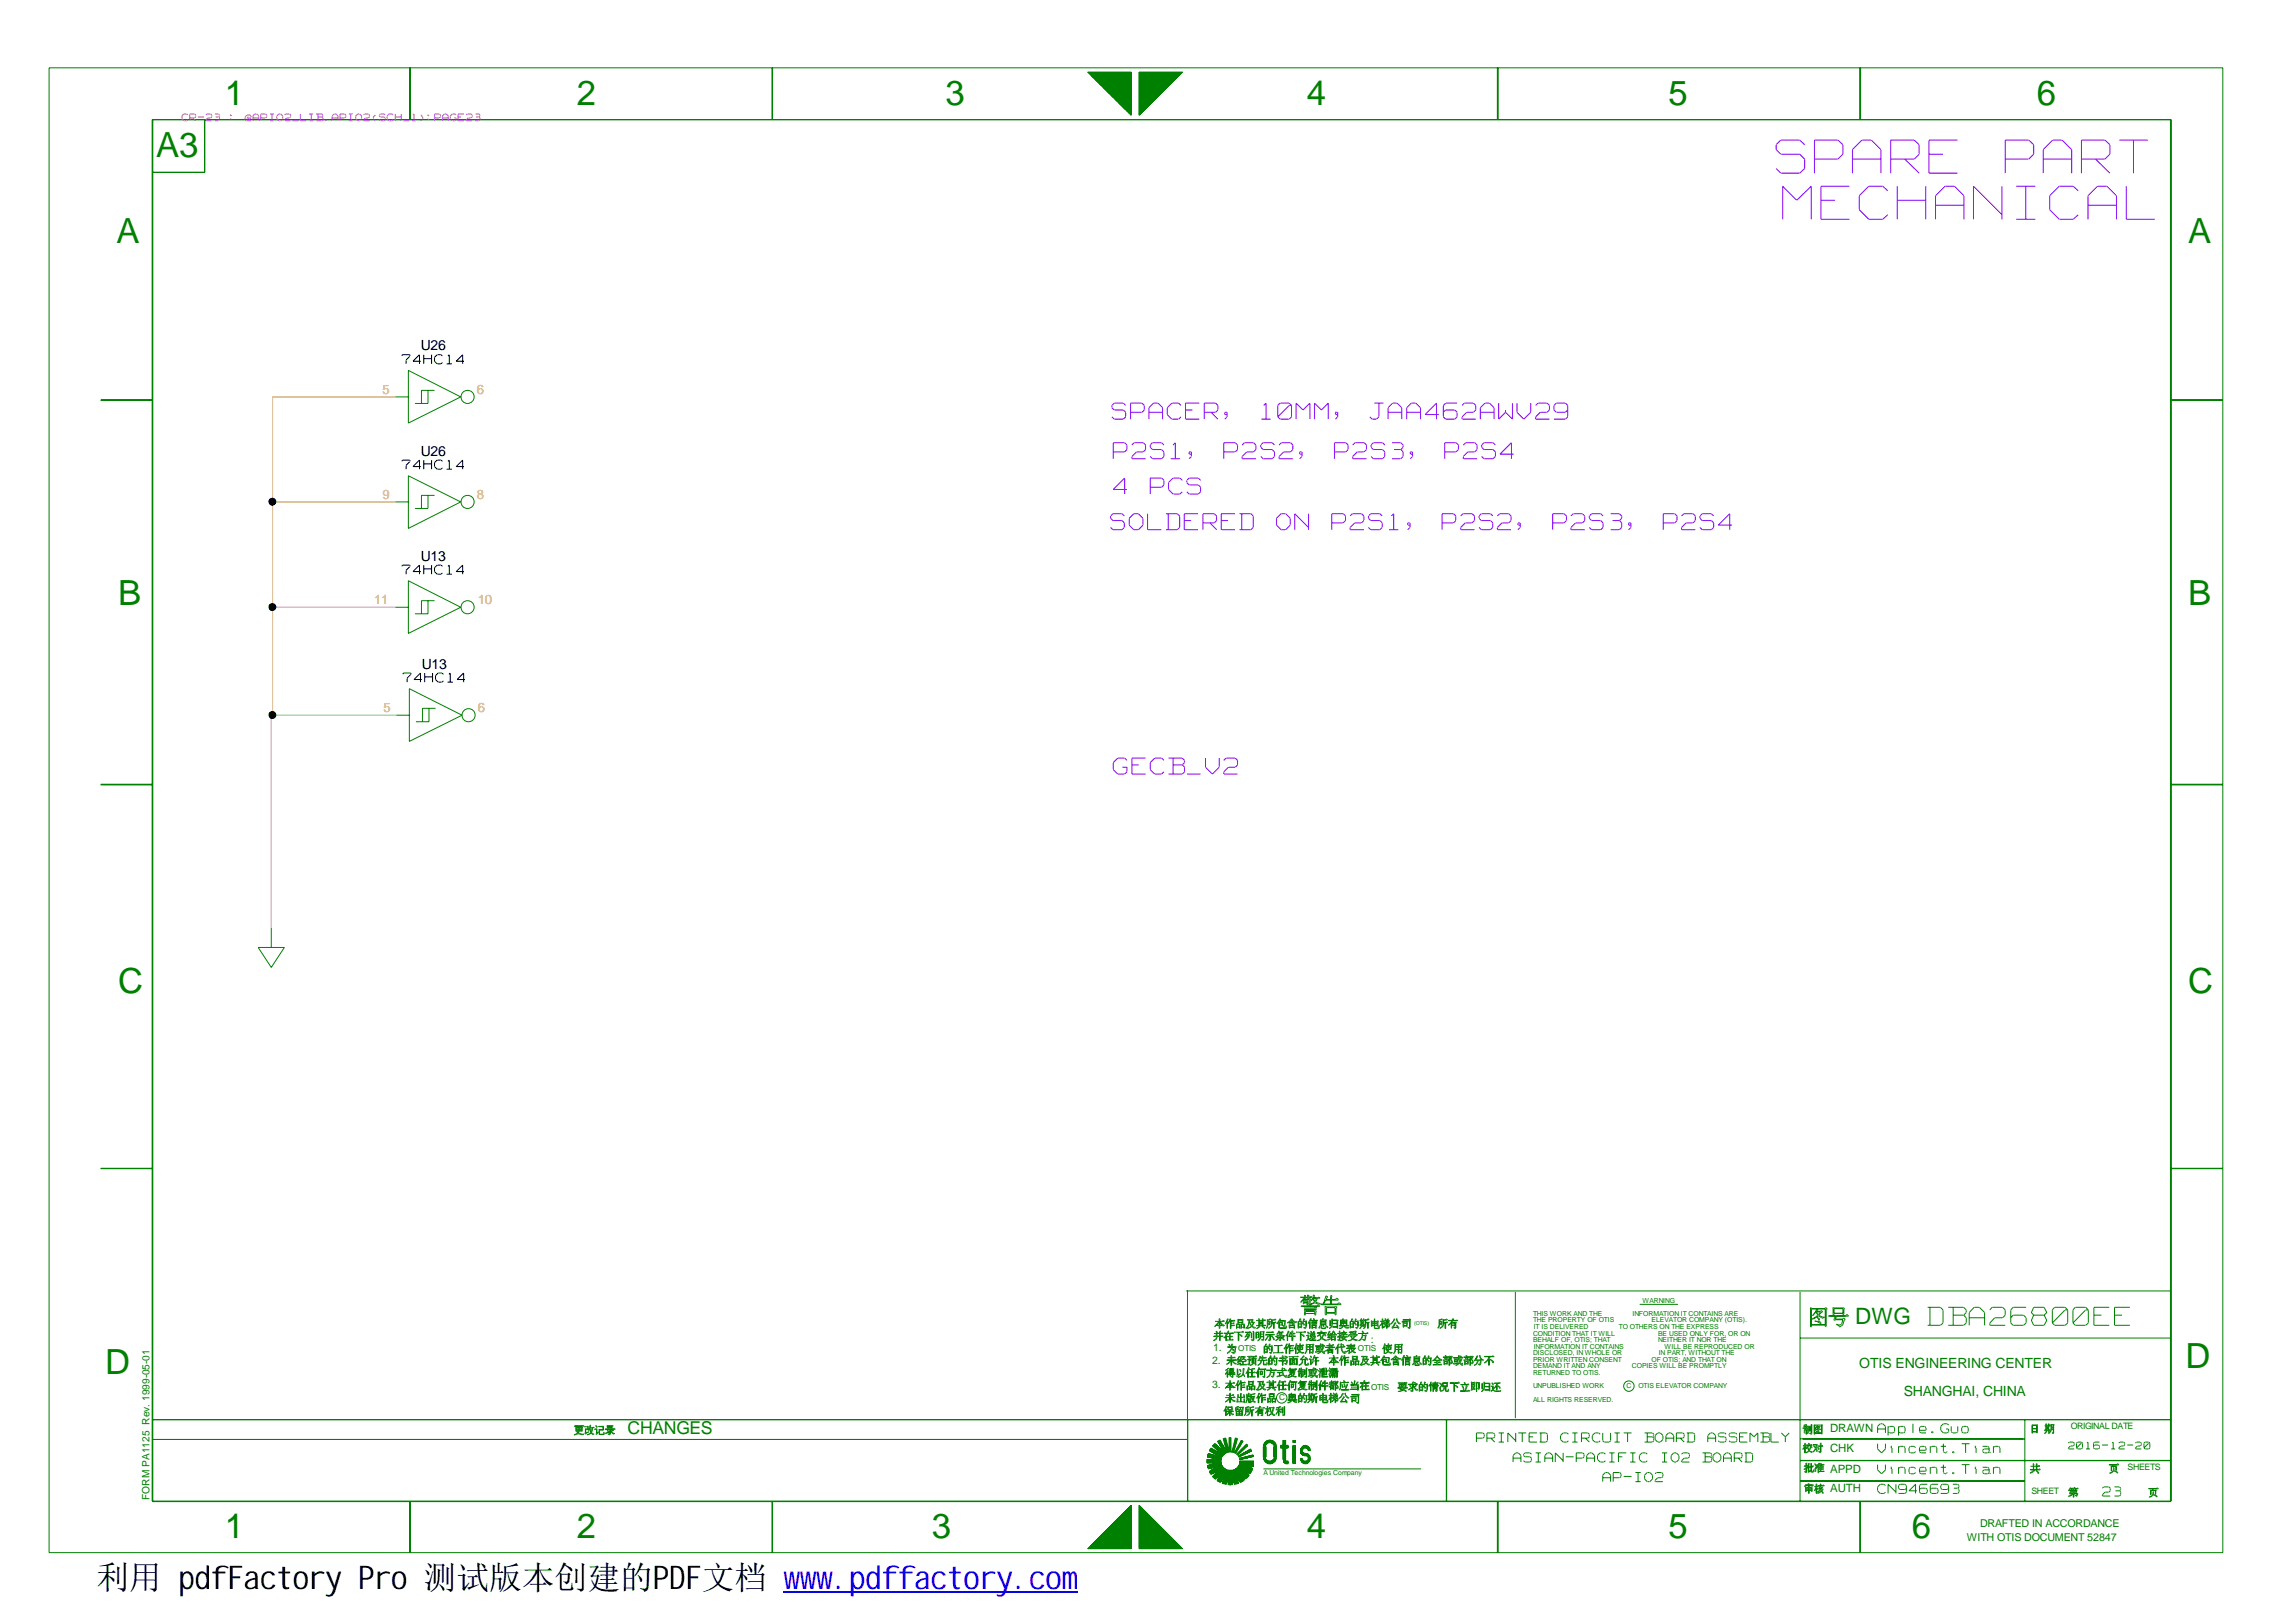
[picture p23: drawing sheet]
<svg xmlns="http://www.w3.org/2000/svg" width="297mm" height="210mm" viewBox="0 0 297 210" stroke-linecap="round" stroke-linejoin="round" font-family="sans-serif">
<defs><g id="words">
<g font-size="8.1" fill="#fff">
<text x="229.8" y="23.3">SPARE PART</text>
<text x="230.6" y="29.2">MECHANICAL</text>
</g>
<g font-size="4.5" fill="#008000">
<text x="29.1" y="13.6">1</text>
<text x="74.6" y="13.6">2</text>
<text x="122.3" y="13.6">3</text>
<text x="169.1" y="13.6">4</text>
<text x="215.9" y="13.6">5</text>
<text x="263.5" y="13.6">6</text>
<text x="20.2" y="20.4">A3</text>
<text x="15.1" y="31.4">A</text>
<text x="283.1" y="31.4">A</text>
<text x="15.3" y="78.2">B</text>
<text x="283.1" y="78.2">B</text>
<text x="15.3" y="128.5">C</text>
<text x="283.1" y="128.5">C</text>
<text x="13.6" y="177.8">D</text>
<text x="282.7" y="177.1">D</text>
<text x="29.1" y="199.1">1</text>
<text x="74.6" y="199.1">2</text>
<text x="120.6" y="199.1">3</text>
<text x="169.1" y="199.1">4</text>
<text x="215.9" y="199.1">5</text>
<text x="247.4" y="199.1">6</text>
</g>
<text font-size="4.4" fill="#fff" x="249.4" y="171.9">DBA26800EE</text>
<text font-size="4.2" x="12.5" y="205.6">利用 pdfFactory Pro 测试版本创建的PDF文档 www.pdffactory.com</text>
<g font-size="3.9" fill="#fff">
<text x="143.8" y="54.6">SPACER, 10MM, JAA462AWV29</text>
<text x="144" y="59.7">P2S1, P2S2, P2S3, P2S4</text>
<text x="144" y="64.3">4 PCS</text>
<text x="143.7" y="68.9">SOLDERED ON P2S1, P2S2, P2S3, P2S4</text>
<text x="144" y="100.5">GECB_V2</text>
</g>
<text font-size="2.9" fill="#008000" x="240" y="171.3">DWG</text>
<text font-size="2.3" fill="#008000" x="81.2" y="185.6">CHANGES</text>
<g font-size="2.2" fill="#fff">
<text x="52" y="47.3">74HC14</text>
<text x="52" y="60.9">74HC14</text>
<text x="52" y="74.5">74HC14</text>
<text x="52.2" y="88.5">74HC14</text>
<text x="242.9" y="185.6">Apple.Guo</text>
<text x="191" y="186.8">PRINTED</text>
<text x="195.7" y="189.4">ASIAN-PACIFIC</text>
<text x="201.8" y="186.8">CIRCUIT</text>
<text x="207.3" y="192">AP-IO2</text>
<text x="212.7" y="186.8">BOARD</text>
<text x="214.7" y="189.4">IO2 BOARD</text>
<text x="220.8" y="186.8">ASSEMBLY</text>
<text x="242.9" y="188.2">Vincent.Tian</text>
<text x="242.9" y="190.9">Vincent.Tian</text>
<text x="242.9" y="193.5">CN946693</text>
<text x="272" y="193.8">23</text>
</g>
<text font-size="2.1" fill="#008000" x="170.9" y="177.6">,</text>
<g font-size="1.8">
<text x="54.4" y="45.4">U26</text>
<text x="54.4" y="59">U26</text>
<text x="54.4" y="72.6">U13</text>
<text x="54.6" y="86.5">U13</text>
</g>
<g font-size="1.8" fill="#008000">
<text x="240.5" y="177.1">OTIS ENGINEERING CENTER</text>
<text x="246.3" y="180.7">SHANGHAI, CHINA</text>
</g>
<g font-size="1.7" fill="#fff">
<text x="23.5" y="15.8">CR-23</text>
<text x="29.6" y="15.8">: @APIO2_LIB.APIO2(SCH_1):PAGE23</text>
<text x="267.6" y="187.7">2016-12-20</text>
</g>
<g font-size="1.7" fill="#ff8c00">
<text x="49.5" y="51">5</text>
<text x="61.7" y="51">6</text>
<text x="49.5" y="64.6">9</text>
<text x="61.7" y="64.6">8</text>
<text x="48.4" y="78.2">11</text>
<text x="61.8" y="78.2">10</text>
<text x="49.6" y="92.1">5</text>
<text x="61.8" y="92.1">6</text>
</g>
<g font-size="1.5" fill="#008000">
<text x="236.8" y="185.3">DRAWN</text>
<text x="236.8" y="187.9">CHK</text>
<text x="236.8" y="190.6">APPD</text>
<text x="236.8" y="193.1">AUTH</text>
</g>
<g font-size="1.4" fill="#008000">
<text x="177.3" y="173.8">:</text>
<text x="156.8" y="176.5">2.</text>
<text x="156.8" y="179.6">3.</text>
<text x="156.9" y="174.9">1.</text>
<text x="256.2" y="197.7">DRAFTED IN ACCORDANCE</text>
<text x="254.5" y="199.4">WITH OTIS DOCUMENT 52847</text>
</g>
<text font-size="1.3" fill="#008000" x="19.3" y="194.1" transform="rotate(-90 19.3 194.1)">FORM PA1125 Rev. 1999-05-01</text>
<g font-size="1.1" fill="#008000">
<text x="160.2" y="174.9">OTIS</text>
<text x="175.7" y="174.9">OTIS</text>
<text x="177.4" y="179.8">OTIS</text>
<text x="165.5" y="181.2">C</text>
<text x="267.9" y="184.9">ORIGINAL DATE</text>
<text x="275.3" y="190.2">SHEETS</text>
<text x="262.8" y="193.4">SHEET</text>
</g>
<g font-size=".9" fill="#008000">
<text x="198.3" y="172.9">CONDITION THAT IT WILL</text>
<text x="198.3" y="173.7">BEHALF OF, OTIS; THAT</text>
<text x="198.3" y="171.1">THE PROPERTY OF OTIS</text>
<text x="198.3" y="170.3">THIS WORK AND THE</text>
<text x="198.4" y="172">IT IS DELIVERED</text>
<text x="209.4" y="172">TO OTHERS ON THE EXPRESS</text>
<text x="211.2" y="170.3">INFORMATION IT CONTAINS ARE</text>
<text x="212.5" y="168.6">WARNING</text>
<text x="213.7" y="171.1">ELEVATOR COMPANY (OTIS).</text>
<text x="214.5" y="172.9">BE USED ONLY FOR, OR ON</text>
<text x="214.5" y="173.7">NEITHER IT NOR THE</text>
<text x="198.3" y="176.2">PRIOR WRITTEN CONSENT</text>
<text x="198.3" y="175.4">DISCLOSED, IN WHOLE OR</text>
<text x="198.3" y="177.9">RETURNED TO OTIS.</text>
<text x="198.3" y="177.1">DEMAND IT AND ANY</text>
<text x="198.3" y="179.6">UNPUBLISHED WORK</text>
<text x="198.4" y="174.6">INFORMATION IT CONTAINS</text>
<text x="210.4" y="179.6">C</text>
<text x="211.1" y="177.1">COPIES WILL BE PROMPTLY</text>
<text x="212" y="179.6">OTIS ELEVATOR COMPANY</text>
<text x="213.7" y="176.2">OF OTIS; AND THAT ON</text>
<text x="214.6" y="175.4">IN PART, WITHOUT THE</text>
<text x="215.3" y="174.6">WILL BE REPRODUCED OR</text>
<text x="198.3" y="181.4">ALL RIGHTS RESERVED.</text>
<text x="163.4" y="190.9">A United Technologies Company</text>
</g>
<text font-size=".7" fill="#008000" x="183" y="171.5">(OTIS)</text>
</g></defs>
<path d="M23.5 16h37.4" fill="none" stroke="#fff" stroke-width=".18"/>
<g fill="none" stroke="#000" stroke-width=".13">
<path d="M52 45.9v.2M52 59.5v.2M52.1 45.9h.9M52.1 59.5h.9M52.5 46.6v.5M53 46.1l-.5 .5M53 59.7l-.5 .5M53 45.9v.2M53 59.5v.2M53.5 46.8h.9M54.3 45.9v1.2M54.3 59.6v1.1"/>
<path d="M54.3 45.9l-.9 .9M54.3 59.5l-.9 .9M54.8 45.9v1.2M54.8 59.5v1.2M54.9 46.4h.9M55.8 45.9v1.2M55.8 59.5v1.2M56.2 46.3v.4M56.2 59.9v.4M56.2 46.8l.4 .3M56.6 45.9l-.4 .3M56.6 59.5l-.4 .4"/>
<path d="M56.6 47.1h.4M56.6 45.9h.4M56.6 59.5h.4M57.1 45.9l.1 .2M57.1 59.5l.1 .2M57.2 46.9l-.1 .2M57.8 47.1h.7M58.1 45.9l-.1 .2M58.1 59.5l-.1 .2M58.1 45.9v1.1M58.1 59.6v1.1M59.1 46.8h.9"/>
<path d="M59.9 45.9v1.2M59.9 59.6v1.1M59.9 45.9l-.9 .9M59.9 59.5l-.9 .9M52 73.1v.2M52.1 73.1h.9M52.5 60.3v.4M52.5 73.8v.5M53 73.3l-.5 .5M53 73.1v.2M53.5 74h.9M53.5 60.4h.9"/>
<path d="M54.3 73.2v1.1M54.3 73.1l-.9 .9M54.8 73.1v1.2M54.9 73.6h.9M54.9 60h.9M55.8 73.1v1.2M56.2 73.5v.4M56.2 74l.4 .3M56.2 60.4l.4 .3M56.6 73.1l-.4 .4M56.6 74.3h.4M56.6 73.1h.4"/>
<path d="M56.6 60.7h.4M57.1 73.1l.1 .2M57.2 74.1l-.1 .2M57.2 60.6l-.1 .1M57.8 74.3h.7M57.8 60.7h.7M58.1 73.1l-.1 .2M58.1 73.2v1.1M59.1 74h.9M59.1 60.4h.9M59.9 73.2v1.1M59.9 73.1l-.9 .9"/>
<path d="M52.2 87.1v.2M52.2 87.1h.9M52.7 87.8v.5M53.1 87.3l-.4 .5M53.2 87.1v.2M53.6 87.9h1M54.4 87.1v1.2M54.4 87.1l-.8 .8M54.9 87.1v1.2M55 87.6h.9M56 87.1v1.2M56.3 87.5v.4"/>
<path d="M56.3 87.9l.4 .4M56.7 87.1l-.4 .3M56.7 88.3h.4M56.7 87.1h.4M57.2 87.1l.2 .2M57.4 88.1l-.2 .2M57.9 88.3h.7M58.3 87.1l-.2 .2M58.3 87.1v1.1M59.2 87.9h1M60 87.1v1.2M60 87.1l-.9 .8"/>
</g>
<g fill="none" stroke="#008000" stroke-width=".13">
<path d="M6.3 8.8h281.3v192.1h-281.3zM19.7 15.5v178.8h261.1v-178.8M26.5 15.5v6.8M26.5 15.5v6.8h-6.8M53 8.8v6.7M53.1 8.8v6.7M99.9 8.8v6.7M140.7 9.3h5.6v5.6zM140.8 9.3v.1M140.9 9.3v.2M141 9.3v.2M141 9.3v.3"/>
<path d="M141.1 9.3v.4M141.2 9.3v.5M141.3 9.3v.6M141.4 9.3v.6M141.4 9.3v.7M141.5 9.3v.8M141.6 9.3v.9M141.6 9.3v1M141.7 9.3v1M141.8 9.3v1.1M141.9 9.3v1.1M141.9 9.3v1.2"/>
<path d="M141.9 9.3v1.3M142 9.3v1.3M142.1 9.3v1.4M142.2 9.3v1.5M142.2 9.3v1.6M142.3 9.3v1.6M142.4 9.3v1.6M142.4 9.3v1.7M142.5 9.3v1.8M142.6 9.3v1.8M142.6 9.3v1.9M142.7 9.3v2"/>
<path d="M142.8 9.3v2.1M142.9 9.3v2.1M142.9 9.3v2.2M143 9.3v2.3M143 9.3v2.4M143.1 9.3v2.4M143.2 9.3v2.5M143.3 9.3v2.5M143.3 9.3v2.6M143.3 9.3v2.7M143.4 9.3v2.7M143.5 9.3v2.8"/>
<path d="M143.6 9.3v2.9M143.7 9.3v3M143.8 9.3v3M143.8 9.3v3.1M143.8 9.3v3.2M143.9 9.3v3.2M144 9.3v3.3M144.1 9.3v3.4M144.2 9.3v3.5M144.3 9.3v3.5M144.3 9.3v3.6M144.4 9.3v3.7"/>
<path d="M144.5 9.3v3.8M144.6 9.3v3.9M144.7 9.3v3.9M144.7 9.3v4M144.8 9.3v4.1M144.9 9.3v4.2M144.9 9.3v4.3M145 9.3v4.3M145.1 9.3v4.4M145.2 9.3v4.4M145.2 9.3v4.5M145.2 9.3v4.6"/>
<path d="M145.3 9.3v4.6M145.4 9.3v4.7M145.5 9.3v4.8M145.5 9.3v4.9M145.6 9.3v4.9M145.7 9.3v4.9M145.7 9.3v5M145.8 9.3v5.1M145.9 9.3v5.1M145.9 9.3v5.2M146 9.3v5.3M146.1 9.3v5.4"/>
<path d="M146.2 9.3v5.4M146.2 9.3v5.5M146.3 9.3v5.6M147.4 9.3h5.6l-5.6 5.6zM147.4 9.3v5.6M147.5 9.3v5.5M147.5 9.3v5.4M147.6 9.3v5.4M147.7 9.3v5.4M147.7 9.3v5.3M147.8 9.3v5.2M147.9 9.3v5.1"/>
<path d="M148 9.3v5.1M148 9.3v5M148 9.3v4.9M148.1 9.3v4.9M148.2 9.3v4.9M148.2 9.3v4.8M148.3 9.3v4.8M148.3 9.3v4.7M148.4 9.3v4.6M148.5 9.3v4.6M148.5 9.3v4.5M148.5 9.3v4.4"/>
<path d="M148.6 9.3v4.4M148.7 9.3v4.3M148.8 9.3v4.3M148.8 9.3v4.2M148.9 9.3v4.1M149 9.3v4M149.1 9.3v3.9M149.2 9.3v3.8M149.3 9.3v3.7M149.4 9.3v3.7M149.4 9.3v3.6M149.4 9.3v3.5"/>
<path d="M149.5 9.3v3.5M149.6 9.3v3.5M149.6 9.3v3.4M149.7 9.3v3.3M149.8 9.3v3.2M149.9 9.3v3.2M149.9 9.3v3.1M149.9 9.3v3M150 9.3v3M150.1 9.3v2.9M150.2 9.3v2.9M150.2 9.3v2.8"/>
<path d="M150.3 9.3v2.7M150.4 9.3v2.7M150.4 9.3v2.6M150.5 9.3v2.5M150.6 9.3v2.4M150.7 9.3v2.4M150.7 9.3v2.3M150.8 9.3v2.2M150.8 9.3v2.1M150.9 9.3v2.1M151 9.3v2.1M151 9.3v2"/>
<path d="M151.1 9.3v1.9M151.2 9.3v1.8M151.3 9.3v1.8M151.3 9.3v1.7M151.3 9.3v1.6M151.4 9.3v1.6M151.5 9.3v1.6M151.5 9.3v1.5M151.6 9.3v1.5M151.6 9.3v1.4M151.7 9.3v1.3M151.8 9.3v1.3"/>
<path d="M151.8 9.3v1.2M151.8 9.3v1.1M151.9 9.3v1.1M152 9.3v1M152.1 9.3v1M152.1 9.3v.9M152.2 9.3v.8M152.3 9.3v.7M152.4 9.3v.6M152.5 9.3v.5M152.6 9.3v.4M152.7 9.3v.4"/>
<path d="M152.7 9.3v.3M152.7 9.3v.2M152.8 9.3v.2M152.9 9.3v.2M152.9 9.3v.1M153 9.3v.1M193.7 8.8v6.7M193.8 8.8v6.7M240.6 8.8v6.7M240.7 8.8v6.7M19.7 22.3h6.8M13 51.8h6.7"/>
<path d="M13 51.7h6.7M51.1 51.4h1.7M52.8 47.9l6.8 3.5-6.8 3.4zM55.4 50.5v1.7h-1.7M56.2 50.5h-1.7v1.7M280.8 51.8h6.8M280.8 51.7h6.8M51.1 65h1.7M51.1 78.6h1.7M52.8 61.6l6.8 3.4-6.8 3.4zM52.8 75.2l6.8 3.4-6.8 3.4zM55.4 64.1v1.7h-1.7"/>
<path d="M55.4 77.7v1.7h-1.7M56.2 64.1h-1.7v1.7M56.2 77.7h-1.7v1.7M51.3 92.6h1.7M53 89.1l6.8 3.5-6.8 3.3zM55.5 91.7v1.7h-1.7M56.3 91.7h-1.6v1.7M13 101.5h6.7M13 101.6h6.7M280.8 101.5h6.8M280.8 101.6h6.8M33.4 122.6h3.4l-1.7 2.6z"/>
<path d="M35.1 120.1v2.5M13 151.2h6.7M280.8 151.2h6.8M153.5 167.1h127.3M153.6 167v27.3M157.1 172.6h1.1l-.1-.1-.1 .1M157.2 171h.5M157.3 172.3l.2 .1v.1zM157.4 172.6v.3h-.4v.1l.4-.1a.55 .55 0 0 1-.4 .6 .5 .5 0 0 0 .4-.6h.4v.6h.1v-.6h.3h-.3v-.3M157.4 172.6v.3h.4v-.3M157.6 171l-.5 .7 .5-.4 .1-.3M157.7 170.7h.2l-.1 .8h.3h-.3v.4l-.1-.4h-.3h.3z"/>
<path d="M157.8 171h.6l-.2-.1v.1M157.9 172.2v.2l-.2 .2zM157.9 171l.2 .5M157.9 171l.1 .3 .4 .2-.2 .1-.1-.1M158.3 172.5h.5l.1-.3 .1 .1-.1 .2h.5l.1-.1 .1 .2h-.8l-.1 .2v.7h-.1v-.8h.1v-.1zM158.4 173.1l.2-.2-.3 .3M158.5 179h.6l-.1 .3-.5 .4 .5-.7M158.6 171.3l.2-.6h.1l-.2 .3v.9v-.9l-.2 .3M158.8 174.3h.5v-.4l.2 .1-.1 .3h.4l.1-.1v.1v.1a.71 .71 0 0 1-.3 .8l-.3-.2h.3l.2-.7h-.4l-.1 .2 .3 .2v.1l-.3-.3-.2 .4-.4 .2 .2-.1a.72 .72 0 0 0 .4-.7zM158.8 173.4h-.1h.9l-.2-.1v.1M158.8 177.3l.1 .1-.1 .1 .1 .1-.1 .6h-.1v-.6l-.2 .3zM158.8 175.7h.5"/>
<path d="M159 174l.2 .1-.1 .2zM159 177.1h-.1l-.4 .2 .5-.2M159.1 173.4v-.4l-.4-.1h.4l-.1-.3h.2l-.1 .3h.4l-.4 .1v.4M159.1 177.1h.5v.5h-.1v-.3h-.4v.3zM159.1 178.7h.1v.8h.3h-.3l-.1 .4v-.4h-.4h.4zM159.1 177.9l.1 .1v.1zM159.1 170.7h.2l-.2 .2h.5v-.1l.2 .1-.5 .1v.5h.4h-.4v.4h-.1v-.9l-.4 .3zM159.1 177.1h.4v.2h-.4zM159.1 177.5h.4M159.2 179h.6l-.2-.1-.1 .1M159.2 179l.2 .5M159.3 178.2h.1v-.3l-.5-.1h.5v-.1l-.4-.1h.8l-.3 .1v.1h.3l-.3 .1v.3l-.1 .1-.1-.1"/>
<path d="M159.3 175.4l.1 .1-.1 .5h.4l.1-.1 .2 .1h-.6l.3 .4 .2 .1h-.1l-.5-.5v.7v-.6l-.2 .2-.4 .2 .5-.5h-.5h.6zM159.3 179v.3l.5 .2h-.2v.1l-.2-.1M159.3 171.3h.4l-.1-.1-.1 .1M159.3 175.7h.5l-.1-.1-.1 .1M159.6 172.4h1.3l-.1-.1-.1 .1M159.9 176.5h.1M160 171.9v-.5h.3v.5l.1-.5-.5-.1 .1 .6M160 176.5l.6-.1zM160 171.8h.3M160.1 177.1v.1v.7l.4-.2-.4 .5-.1-.1 .1-.1zM160.1 176.2h.4l-.4 .1zM160.1 170.7l.2 .1h.4v-.1l.1 .1v.4h-.6l-.1 .1z"/>
<path d="M160.1 178.7h.2h-.1l-.1 .3v.9v-.9l-.2 .3 .2-.5zM160.2 172.4v1.1h.1v-1.1M160.2 170.8h.5v.3h-.5zM160.3 176h-.2h-.1l.3-.5 .1 .1-.3 .4h.3M160.3 172.7l.4 .2-.1-.1-.2-.1M160.4 177.2l.1 .1v.2zM160.5 175.7l.1 .1-.4 .4zM160.5 178.7h.1h-.1v.2h.4l.1-.1 .1 .1-.5 .1v.5h.5h-.5v.4h-.1v-.9l-.4 .3 .4-.5zM160.6 171.4h.3v.5h.1v-.5l-.5-.1v.6h.1l.1-.5M160.6 176.2h-.1h.7l-.1-.1-.1 .1M160.6 179.3h.4v-.1l-.1 .1M160.6 171.8h.3"/>
<path d="M160.8 176.2v.4h-.4v.1l.9-.1-.1-.1-.4 .1 .1-.4M160.8 177.9l.2-.8h-.2v.7l-.3 .3-.4 .1 .5-.1 .2-.2M160.8 175.9l-.1 .1M160.8 175.9l.3-.3-.1-.1-.5 .1v.1l.5-.1-.4 .4-.2 .1 .3-.1M160.8 177.9l.2 .1v.2l-.2-.3M160.8 175.9h.2l.2 .3v-.1v-.1l-.3-.1M160.8 177.9h.1M161.1 172.4h.5l.1-.1 .1 .1zM161.2 171.9l.2-.2zM161.2 177.7l.3-.7 .1 .1-.1 .3v.9h-.1v-.9l-.2 .4M161.3 179.3l.5 .1-.1 .4v-.4h-.3l-.1 .5zM161.4 176.5h.1"/>
<path d="M161.4 172.4l-.3 .6M161.4 171.7l.3-.7 .2 .6-.4 .2M161.4 179.8h.3M161.4 175.5h.3M161.5 172.4l-.1 .2h.2l.1 .1a.93 .93 0 0 1-.7 .8l.5-.4v-.4l-.2 .1 .1 .1v.2l-.1-.2-.3 .2M161.5 175.7h.2v.2zM161.5 179.2h.6v-.4h.1l-.1-.1v.1l-.6-.1v.6M161.6 178.8h.5v.3h-.5zM161.6 177.3l.5-.2h.2l-.3 .1v.4l.3-.1 .1 .1h-.4v.6l.3-.1 .1 .1h-.8h.3v-.6h-.4h.4v-.4zM161.7 170.8h.3l-.1 .4h.2l-.1 .3-.2-.2zM161.7 175.5v.2M161.7 176.7h.1z"/>
<path d="M161.7 175.5h.3M161.8 175.9l.1 .1-.1 .1v-.1h-.1v.5l-.2 .2v-.2M161.8 175.9h-.4l.2 .1-.1 .5M161.9 172.5v.7l.1-.7h-.1M161.9 175.7h.5l.2 .1h-.1l-.1 .6v-.6h-.3v.6h-.1zM162 179.4h.3v.5v-.1l.1-.4-.5-.1v.6h.1v-.5M162 179.8h.3M162.1 172.3l.1 .1v1.1h-.1l-.2-.1h.2zM162.1 175.9a.47 .47 0 0 1 0 .6l-.3 .2 .3-.2a.54 .54 0 0 0 0-.6zM162.1 171.1l.2 .1h-.1l-.2 .4 .4 .2-.1 .1-.4-.2-.3 .1-.3 .1h.1M162.2 171.1h-.2l.1-.3v-.1l-.1 .1h-.7h.3l-.1 .5-.1 .4M162.2 175.5v.1"/>
<path d="M162.2 175.6l-.1 .1M162.3 176.4l.2 .1v.2zM162.4 175.5l.1-.1 .1 .1h-.7l-.2 .2M162.5 172.4h.4v.7l-.1 .1v-.8h-.2v.8h-.1zM162.6 179.8l.3-.3 .1-.5 .2 .5h.1h.1l.1-.3h-.3l.2-.4h-.4l.3 .8-.4 .2M162.6 171.9l.3-.3 .1 .1zM162.6 172.7h.2M162.6 171.5h1.2h-.1h-.2M162.6 170.9h.3M162.6 173h.2M162.8 177.4l-.1 .9v-.8l-.2 .2 .4-.7 .1 .1h-.1l-.2 .3h.2M162.8 176h1.2h-.2"/>
<path d="M162.9 171.5l-.1-.8h.1v.4h.4v-.4h.1v.8M162.9 177.2h.7l.1-.1 .1 .1h-.2v1.1l-.2-.2h.2v-.9l-.6 .1zM162.9 171.5v-.2h.4v.2M162.9 171.1h.4v.2h-.4zM162.9 170.9h.4M163 177.4l.4 .1h-.1v.4h-.2h-.1zM163.1 177.5h.2v.3h-.2zM163.1 172.4h.3v.5h-.3zM163.1 172.6h.3M163.1 176v.3l-.4 .4 .1-.1a.53 .53 0 0 0 .4-.6M163.1 172.4v.6l-.3 .5M163.2 171.6l.3 .1 .1 .2z"/>
<path d="M163.3 176v-.3h-.3l-.1 .3 .1-.5 .1 .1-.1 .1h.3v-.3l.1 .1v.2h.4h-.4v.3M163.4 172.4v-.1l.2 .1h-.1l-.1 1.1-.2-.1 .2-.1v-.3h-.3a.51 .51 0 0 1-.4 .5M163.4 170.9h.3l-.1-.1-.1 .1M163.4 176v.6h.5v-.3M163.5 176v.5h.3l.1-.2M163.5 179.1l.2 .1-.3 .4 .4 .2-.2 .1-.3-.2-.3 .1-.4 .1h.1M163.5 179.1h-.2l.2-.3-.1-.1v.1h-.7h.2v.5l-.4 .6M163.6 174.6h.3v-.3h-.3v.8h-.1v-.9h.2v-.3l.2 .1h-.1l-.1 .2h.3v.1v.8l-.1-.5M163.6 175h.3M163.8 172.7h-.1h1.2l-.1-.1-.1 .1M163.8 177.3h1.1l.1-.1 .1 .1h-.6l-.2 .8-.4 .2 .2-.1a.83 .83 0 0 0 .2-.9zM163.8 172.4h.7l.1-.1 .2 .1z"/>
<path d="M164 179.5h-.1h1.2h-.1h-.1M164 170.7l.1 .1-.1 .2h.4l-.1 .1v.4v-.5h-.3v.5l-.2 .4 .2-.3zM164 178.9h-.1h.3M164 172.9h.1l-.4 .6zM164 171.3h.3M164.1 170.8h.1M164.1 175.7h.4l.1 .1-.1 .8-.3-.1-.1 .2zM164.1 179.8l.2-.2 .1 .1-.4 .2zM164.1 170.8l.2-.1h.1zM164.2 174.5l.1 .1v.2l-.1-.3M164.2 175h.3v-.1v-.6h-.3l-.2 .3 .1-.2 .1-.5 .1 .1-.1 .2 .3-.1 .1 .1-.1 .8-.1 .2-.1-.2M164.2 175.8h.3v.3h-.3"/>
<path d="M164.2 179.5v-.8h.1v.4h.4l-.1-.4h.2v.8M164.3 175.8l-.1 .7h.3v-.4M164.3 179.1h.4v.2h-.4zM164.3 179.5v-.2h.4v.2M164.3 172.7v.7h-.3M164.3 178.9h.4M164.3 177l.2 .1v.2zM164.3 172.7v.8h-.1l-.1-.1M164.3 175.4l.2 .1-.2 .2zM164.4 178.1h.3l.1-.5v-.1l-.1 .7h-.1l-.1-.1M164.4 177.6h.4M164.5 172.9l.3 .3v.2z"/>
<path d="M164.6 179.6l.3 .1 .1 .1v.1zM164.6 171.2h.5l-.1-.2-.1 .2M164.6 170.8l-.1-.1v.8l-.4 .4 .2-.1 .2-.3 .1-.7h.5l-.2-.1-.1 .1M164.8 176l.2 .2-.1 .1-.1-.3M164.8 171.2v.7v-.7M164.8 178.9h.3l-.1-.1-.1 .1M164.8 175.1h-.1h1.3l-.1-.1-.1 .1M164.8 175.4l.2 .1h-.1l-.1 .2h.5l-.1 .1v.7l-.2 .2-.2-.2h.3v-.1v-.6h-.3l-.2 .3zM164.8 174.1h1.1l-.1-.1-.1 .1M165 173.5l.5-.3-.1-.1-.3 .4M165.2 179.3l.3-.6h.2l-.2 .3v.9h-.1v-.8l-.2 .3M165.3 177.3h-.1h.7"/>
<path d="M165.4 174.1l-.1 1M165.4 174.1v1M165.4 173.4h.2v-.3l-.4-.1h.4v-.2l.1 .1v.1h.2l.1-.1 .1 .2h-.4v.4h-.1l-.1-.1M165.4 172.4l.4 .1-.1 .1zM165.4 172.4l-.2 .3 .3-.5v.2h.4v-.1l.1 .1-.3 .3 .6 .2M165.5 172.4l.1 .3-.6 .3 .2-.1a.51 .51 0 0 1 .7 0h.3M165.5 170.9h.8l-.1 .7-.1 .1-.2-.2v-.3h-.1M165.5 171.2l.1 .6h.7l.1-.2M165.6 170.9l.1-.2h-.1l-.4 .6 .3-.3h.7v.4l-.1 .1h-.6M165.7 178.9l.7-.1-.2-.1-.2 .1v.5l.3-.1 .2 .1h-.5v.5h.2l.1-.1 .1 .1h-.7h.2v-.5h-.3h.3v-.5zM165.7 173.2l.4 .1 .1 .1zM165.8 171.5l.1-.3-.5-.1 .1 .8h.9v-.4"/>
<path d="M165.9 177l.1 .1h-.1l.1 .5a.46 .46 0 0 0 .3 .5l.1-.2v.4a1.12 1.12 0 0 1-.5-1.3zM165.9 177.9l-.3 .1v-.4h.3h-.7h.3v.4l-.3 .1v.1l.6-.2M165.9 177.3h.6h-.1h-.2M166 175.8h.3l-.1 .3h-.2zM166.1 177.1h.1v.2l-.1-.2M166.2 176.5l.2-.1 .1-.3h-.5v.6h-.1v-.6h-.5h.5v-.3h-.4l.4-.1v-.3l.1 .1v.2h.4l-.1 .4 .2-.1 .1 .1-.1 .4-.2 .1-.1-.1M166.2 175.5l.3 .1 .1 .1zM166.2 174.5l-.1 .1M166.4 173.9l.2 .1h-.1l-.1 .3v.9v-.9l-.2 .1zM166.5 171.2l.6-.5 .2 .2 .5 .1-.2 .2-.3-.2-.2-.2zM166.7 172.2l.1 .2-.2 .2h.1l-.1 .1-.1 .8v-.8l-.1 .2zM166.8 171.2h.7l-.2 .3v-.3l-.5 .1z"/>
<path d="M166.8 173.9l.1 .1h-.1v.1h.6l-.5 .1v.6l.4-.1v.1h-.4v.4h-.1v-1l-.4 .4 .4-.6zM166.8 175.6h1.2l-.1-.1-.1 .1M166.9 178.7l-.1 .3 .1 .1h-.1v.8v-.7l-.3 .1 .4-.6h.1zM166.9 177.2h.7v-.1l.2 .1zM166.9 177.3h.7l-.1 .3-.1 .1v-.2h-.5v.2zM166.9 171.5h.5v.3h-.5zM166.9 174.5h.4h-.2M166.9 172.4h.1l-.1 .2h.2v-.4l.2 .1v.3h.3h-.3v.3h.3h-.3v.6h-.2v-.6l-.3 .1-.1-.1h.4v-.3h-.2l-.1 .3zM166.9 177.6h.5M166.9 176.5h.9M166.9 178.8h.7l.1-.1 .1 .1-.2 .1v1h-.1l-.1-.1h.2v-.9zM166.9 171.5l-.1-.1v.5l.1-.1h.5v.1"/>
<path d="M166.9 177.3h.5v.1h-.5zM166.9 177l.1 .1-.4 .3zM167 179.1h.3v-.1l.1 .1-.1 .1v.3v-.3h-.2l-.1 .4zM167 177.8l.1 .1M167 177.8h.4l-.1 .1h-.2M167 177.6l-.4 .5 .4-.3M167.1 179.5h.2M167.1 177.9l.1 .2-.6 .2 .6-.2 .4 .1h.1M167.1 177.6l-.1 .2M167.2 171.2l-.2-.2h.2v.2M167.2 176h.2M167.2 175.9h.2v.3h-.2z"/>
<path d="M167.2 176.5v-.2h.2v.2M167.3 175.6l-.1 .2-.4-.1 .1 1v-.8h.2v.6M167.3 177.8h.2l-.2 .2 .4 .2M167.4 171.5v-.1l.1 .1-.1 .4M167.4 175.6l-.1 .2h.4l.1-.1 .1 .1-.1 .8v-.7h-.3v.6M167.6 174.3v.9l.1-1 .1-.2-.1-.1-.3 .7 .2-.2M167.7 178.2h.1M167.7 172.4h1.3l-.2-.1-.1 .1M167.8 174.1h.3M167.9 179.8h.1M167.9 174.3v.3h.2v-.7h.2l-.1 .7h.3v-.3h-.3M167.9 174.6h.2v.2z"/>
<path d="M167.9 174.3h.2M167.9 174.3v.4v-.1M168 171.3h.3M168.1 171l-.1 .7h.3v-.7h.1v.8h-.4v.1h-.1v-.9h.4M168.1 171v-.3h.2l-.2 .3M168.1 177.1v.2h.2v-.3l.1 .1v.2h.3h-.3v.2h.3h-.3v.2l.2-.1 .1 .1-.1 .4-.1 .1v-.1M168.1 177.1h.1M168.1 177.1l-.1 .3 .1-.1h.2v.2h-.4h.4v.2l-.3-.1v.6h.1v-.5h.2v.6l.1-.6h.1v.4M168.2 178.8h.9l-.1-.1-.1 .1M168.2 175.9h.8l-.1-.2 .3 .2v.1l-.2-.1h-.1v.6l.3 .1v-.2l.1 .2-.1 .1h-.4v-.8l-.3 .1a.54 .54 0 0 1-.5 .7l.4-.3 .1-.4h-.2zM168.2 172.4v1.1h.1v-1.1M168.2 178.7h.1l-.4 .4z"/>
<path d="M168.2 174.1h.5l-.1-.1-.1 .1M168.3 179h.5M168.3 179h-.1v.4l.2-.1-.5 .5M168.3 179.2h.5v.1h-.5zM168.3 179v.1h.5v-.1M168.3 179.5l-.4 .3M168.3 179.5h.4l-.2 .2-.1-.2M168.3 172.7l.4 .1v.1v.1l-.3-.3M168.4 179.4l.4-.1-.1 .1zM168.4 178.1h.1M168.4 174.3h.2l-.1 .3h-.3l-.1 .3 .6 .2h-.2l-.4-.2-.3 .3 .3-.3-.2-.3M168.5 174.6v.1"/>
<path d="M168.6 168.2l.2 .1h.3l.1 .1v.3l-.1-.3h-.4v.3l-.1 .1zM168.6 171.3l.2 .1-.1 .1zM168.7 171h.3v.7l-.1 .1h-.2l.1 .1 .2-.1v-.8h.1l-.1-.1-.1 .1M168.7 175.4v.1l-.4 .4zM168.7 170.7h.1l-.4 .6zM168.7 168.6h.4M168.7 169.6h1.5l.1 .1-.1 .5h-.1v-.5h-1.2v.5h-.1zM168.7 169.4h1.5l.1 .1zM168.7 169.3h1.6l-.1-.2-.1 .2M168.8 179.3v.2l-.2 .2 .5 .1a.52 .52 0 0 1-.6-.1l-.2 .1-.4 .1 .6-.2-.2-.2M168.8 179v-.1l.1 .1-.1 .3M168.8 177.2l.1 .1-.1 .6z"/>
<path d="M168.9 170h1.2M169 177l.1 .1h-.1v1.1v.1l-.2-.1h.2zM169 168.8l.3-.1 .1-.5h-.7l-.4 .3 .3-.5h.1v.1h.6l.2-.1 .1 .2-.1 .5v.3h.9l.2-.1 .1 .2h-2.3l-.1-.1h1.2v-.2l-.1 .1h-.2l-.1-.1M169 174h.1v.8l-.3 .4 .2-.3zM169.1 172.8h-.1h.2v.4l-.2 .3 .2-.2 .3 .2 .8-.1M169.1 174.3h.3M169.1 174.6h.3M169.1 174h.7v1h-.2l.2 .1 .1-1 .1-.1-.1-.1-.1 .1M169.2 172.8v-.1l.1 .1v.4l.1 .2h.9M169.2 172.4l.1 .1v.1zM169.2 178.1l.7-.2-.6 .3zM169.2 179.2h.4"/>
<path d="M169.3 171.2l.2-.5h.2h-.1l-.1 .3v.9h-.1v-.8l-.2 .2M169.3 177.5h.4v-.1l.1 .1v.4l-.3-.1-.1 .1zM169.3 175.9h.4l-.1 .6 .3-.3-.3 .4-.1-.1v-.6l-.1 .1zM169.3 173.3l.2-.1zM169.4 178.7h.1l-.1 .2h.2v-.2h.1v.2l.2-.1 .1 .1-.3 .1v.9l-.1-.9h-.2l-.1 .1zM169.4 174v1.1h.1v-1.1M169.5 179.3l-.1 .5h-.1v-.5h.3M169.5 177.6h.2v.2h-.2zM169.5 172.9h.2l-.2 .3M169.5 173.2l.3-.1v.3M169.5 172.5h-.1h.7v.3v-.3v-.1l-.1 .1M169.5 175.5l.2 .1-.1 .1z"/>
<path d="M169.5 174.3h.3M169.5 174.6h.3M169.5 172.7v.2M169.5 172.7h.3M169.5 167.7v.2h-.2l.1-.2-.2-.1v.3h-.3l.1-.2-.3-.1 .1 .3h-.6h.6v.2l.1-.2h.3v.1h.1v-.1h.4l-.1-.2M169.5 172.3l.2 .1v.1zM169.6 170.9l.8-.1 .1 .1zM169.7 171.1h.5l.1-.1 .1 .1zM169.7 179.3h.2v.4h-.2l.2 .1 .1-.5h-.2M169.7 179.2h.4l-.1-.2-.1 .2M169.7 171.4h.5l.1 .1v.4l-.1-.1h-.4v.1h-.1zM169.8 171.3h-.1h.7l-.1-.1-.1 .1"/>
<path d="M169.8 172.5v.4h-.3v-.2M169.8 171.5h.4v.3h-.4zM169.8 172.7h.3M169.9 170.7h.2l-.1 .2-.1-.2M169.9 172.5l.2-.2h-.1l-.2 .2v.4h.3h.1l-.1 .3h-.1h-.1M169.9 173.2h.2v-.3h-.3v.5M169.9 176.1h-.1h.4M169.9 167.6l.2 .1-.2 .3h.6l.1-.1 .2 .1h-.3l-.3 .5 .6 .2-.1 .1h-.1l-.5-.2-.6 .2 .5-.3-.1-.5 .2 .4 .1-.2 .1-.2h-.4l-.3 .3 .3-.4zM170 175.7h.6l-.1-.1-.1 .1M170.1 177.1h.2v.1zM170.1 175.4v.1l-.3 .5zM170.1 178.8l.1 .1v.6h-.1z"/>
<path d="M170.1 174.2h.7v-.3l.1 .3h.3v-.1l.2 .1h-.5l.1 .5 .1-.4 .1 .1-.1 .4 .1 .2 .1-.2 .1 .4-.4-.3-.5 .3 .4-.4-.1-.6zM170.1 174.9l.7-.1-.6 .2zM170.2 175.7v1l.1-1M170.3 176.1h.3v-.1l-.2 .1M170.3 174.3h.3l.1 .1-.1 .4v-.1l-.3 .1zM170.3 178.7h.1l-.1 1.2-.2-.1h.2zM170.4 178.1h-.1l-.2-.2 .2-.4-.1-.1-.1 .4-.1-.5h.5h-.5v-.2l-.1-.1v.3h-.7h.1h.6l.2 .6-.3 .3-.3 .1M170.4 172.9l.5-.3h-.1l-.3 .3M170.4 172.5h1l.1-.1 .1 .1-1.2 .1zM170.4 178.1v.2l-.3-.3-.4 .2M170.4 174.4h.2v.2h-.2zM170.4 177.9v.2"/>
<path d="M170.5 173.5h-.2M170.6 177.3l.1 .1v.2zM170.7 177.1l.2 .2zM170.7 171.5v.3l-.1 .1 .1-.2M170.7 179.1l.1 .8v-.8l.1-.1h-.1l.1-.3h.1h-.1l-.3 .6M170.7 172.8l.3 .3 .2-.4 .1 .1-.3 .4 .6 .3h-.2l-.4-.3-.3 .3h-.2l.4-.3zM170.7 179.2l-.1 .1M170.9 170.8v.2h.5v-.2h-.6v.7l.1-.1 .6 .1v-.6l.1-.1h-.2M170.9 171h.5v.4h-.5zM170.9 171.2h.5M170.9 177.2l-.2 1.1v-.4h-.1h.1zM171 174h.1"/>
<path d="M171 177.4h-.1h.1M171 172.5l-.1-.3 .2 .2-.1 .1M171 177.1h.2h-.1v1.1h.5l.1-.1 .1 .1h-.8zM171.1 174h.1v.1zM171.1 177.4h.1M171.1 170.7h.1l-.1 .1zM171.1 172.6l.3 .3h.1v-.1l-.3-.2M171.1 171.5l.2 .1-.1 .1v-.2M171.2 178.8v.2h.2v-.3h.1l-.1 .3 .3-.1 .1 .1h-.4v.3h.3l.1 .1h-.4v.5v-.5l-.5-.1h.5v-.3h-.2l-.2 .3zM171.2 177l.2 .1-.1 .8h.2v-.9l.1 .1v.8h-.3v.1zM171.3 177.4h.2M171.4 169.1h.3h.9h.2l.2 .1-.2 .1v.9h-.1v-.3h-1.1v.3h-.2z"/>
<path d="M171.4 171.7v.2h-.4v-.3l-.1-.1v.4h.5h.1l-.1-.1M171.5 167.7l.3 .1-.2 .4h.5l.1-.5h.1v.5h.5l.1-.2 .2 .2h-.8v.6h.7l.2-.2 .3 .2h-2.6h1.2v-.6h-.6l-.3 .6zM171.5 171.5l.3 .2-.1 .1zM171.6 177.4h.2h-.1M171.6 169.2h1.1v.7h-1.1zM171.6 174.1h.4M171.7 173.1h.1M171.7 173.3l.5-.1-.4 .3zM171.7 173.1h.2M171.9 173.1h.1M171.9 175h.4M171.9 174.8h.4"/>
<path d="M171.9 172.7l-.1 .1-.1-.1 .3-.4 .1 .1h-.1l-.2 .3h.2M171.9 177.3l.1 .1v.1zM172 177l.2 .1-.1 .2zM172 173h.1M172 172.7l.1-.2 .2 .1-.5 .5 .4-.1-.3 .1M172 175.7h.5v-.3l.1 .1v.8l.2-.1 .1 .1h-.3v.4l-.1-.4h-.3h.3v-.5a.79 .79 0 0 1-.6 .6l.5-.7M172 172.7l-.3 .4M172 178.3l.1-.1zM172 178.9h.2M172 170.8l.1 .1v.7h-.1zM172 174.1h.3l-.1-.1-.1 .1M172.2 179.3h.3v.4h-.3z"/>
<path d="M172.2 179.5h.3M172.2 178.1l.1-.6h.3v.1h-.2v.7l.1-.1v-.6h.1v.7h.1v-.7h.3v.5l-.1 .1M172.2 174.4l-.2 .2h.4v.6l-.1-.6h-.4l-.1 .6v-.5M172.2 178.1l-.1 .1M172.2 174.3h.4l.1 .1h-.5M172.3 172.9v.1h.4l.1-.1-.1 .6v-.1h-.4v.1zM172.3 174.3l.3-.3h-.1l-.5 .3 .1-.4h-.1v.4h-.6l.7 .1-.7 .5 .4-.2M172.3 177.1l-.3 .7h-.1M172.3 172.7l.4 .1h-.4zM172.3 170.7h.1v.7l-.1 .3-.3 .2 .3-.4zM172.3 178.9h.2M172.3 177.2l-.2 .3v.7h-.1v-.3l-.1-.1"/>
<path d="M172.3 173h.4v.3h-.4zM172.4 177.1h.5v.2h-.5zM172.4 171.7h.6M172.4 177.1h-.1v.8l-.1 .2M172.5 178.9l-.2 .2v-.4h-.1v.4h-.3l.1 .1 .3-.1-.1 .2-.1-.1v.1l-.2 .2 .2-.1v.5M172.5 172.2l.4 .5-.1 .1-.3-.4-.4 .5zM172.5 170.8l.6 .1v1h-.1v-.6h-.5h.5v-.4h-.5zM172.5 178.9l.1-.2v.1l-.2 .3 .2-.1 .1 .1h-.3l-.1 .2h.2v-.1l.1 .1h-.1v.5v-.1h-.3l-.1 .1M172.5 177.7l.1 .1v.1zM172.6 175.7h.5h-.1h-.1M172.6 178l-.1-.1 .1 .2v-.1M172.6 175.7a.82 .82 0 0 0 .6 .6l-.2 .1-.2-.2z"/>
<path d="M172.7 178.7l.1 .1v1.1h-.1zM172.8 177.7l.1 .1v.1zM172.8 178.8h.2M172.8 177.9v.2zM172.9 177.1h.1l-.1 .3v-.1h-.5v.1h.7l-.4 .1v.1h.4l-.1 .1v.6l-.2-.1M172.9 179.2l.2 .3v.2h-.1l-.2-.1h.2zM172.9 172.7h.1M173 178.8v-.1l.1 .1-.2 .4M173 178.8l-.1 .4M173 172.6h.3M173.1 173.9l.2 .1-.2 .3v.8l-.1 .1v-.9l-.2 .3zM173.2 171.9h.3l.2-.2-.2 .2z"/>
<path d="M173.2 171.5h.5l.1-.1 .1 .1h-.1h.6l.1 .1h-.6l.3 .2h.3a.54 .54 0 0 1-.7-.2l-.1 .1v-.1zM173.4 172.6h.2l-.1-.1-.1 .1M173.4 176l-.1 .1M173.4 178.8l.1 .1v.6l-.2 .4 .1-.3zM173.5 179.8h.8h.1l.1 .1zM173.5 172.7l-.1 .2v.6l-.3-.1h.2v-.5l-.2 .2-.1-.1 .3-.1v-.7l.1 .1v.6l.1-.2h.8h-.1M173.5 172.4h.4l-.1-.2 .1 .2h.3v.1zM173.5 170.8v.6l-.1 .1v-.7h.8v.7M173.5 178.9h1l-.1-.1-.1 .1M173.6 175.4l.1 .1-.2 .3v.9v-.8l-.1 .1zM173.6 170.9l.1 .1zM173.6 179.2l.2 .3-.1 .1z"/>
<path d="M173.7 172.5l.1 .2zM173.7 173.2v-.2h.3l-.1 .2h-.2h-.1l.1-.2-.3 .1v-.1h.3l.1-.3 .1 .2-.2 .1h.4l.1-.1 .1 .1h-.2l-.2 .2 .3 .3-.3-.2-.5 .2 .3-.1 .1-.2M173.7 174l.2 .2zM173.7 170.8l.1-.1h-.1v.1M173.8 171.1l.1 .3v-.3h.3h-.3v-.2h-.1v.2h-.3l.1 .1 .1-.1-.1 .2M173.8 171.2l-.3 .1M173.8 178.7l.2 .2-.1-.1zM173.9 179l.1 .3v.2h-.1zM173.9 175.7h.6l-.1-.1-.1 .1M173.9 171.2l.2 .1-.2-.1M173.9 175.4l.1 .1h-.1l-.3 .6zM173.9 175.7v1h.1v-.4h.5l-.1-.1-.4 .1v-.6"/>
<path d="M174 170.9l-.1 .2zM174 176h.5h-.1h-.1M174 174.8v.4a.71 .71 0 0 1-.5-.9h-.4h.4v-.4l.1 .1h-.1l.1 .3h.4l-.1-.1-.3 .2a.68 .68 0 0 0 .3 .7l.1-.2M174.1 172.6h.1M174.1 172.6l-.2 .1M174.1 172.6l-.1-.1-.1 .2M174.2 170.8h.1l-.1 .6M174.3 179.1l.1 .1-.4 .6zM174.3 174.3h.4M174.4 173.5h.1M174.5 172.4h1l-.1-.2-.8 .2M174.5 172.7v.2h-.1l.1-.1"/>
<path d="M174.5 172.7h1l-.1 .2 .2-.2M174.7 172.4l.1 .2v.1zM174.7 172.9h.5M174.7 176.1h.4l.1 .1v.4h-.1v-.4h-.3v.5zM174.7 173.5h-.2M174.8 174.5h.6l-.1-.1-.5 .1v-.4h.5v-.1l-.5 .1v-.2l-.1 .2h-.5h.5v.4h-.5h.5l-.6 .5 .1-.1M174.8 171l-.1 .7h.3v-.4M174.8 179.5h.8M174.8 174.3h.5l-.1-.1-.1 .1M174.8 171l.1-.3h.1h-.1l-.1 .3M174.8 174.5l-.2 .1v.4l.3-.1-.1 .1-.3 .2v-.1v-.3l-.2 .1M174.8 178.8l.2 .2v.2z"/>
<path d="M174.8 172.9l.2 .3-.3 .3M174.8 172.9h.1M174.8 176.5h.3M174.9 172.4l.2 .2-.2-.2M174.9 175.5h.7v.5h-.1v-.1h-.5v.1zM175 171h.1v.8h-.1h-.3v.1v-.9h.3v.3h-.3M175 175.6h.5v.3h-.5zM175.2 178.7h.1v.1v.4h.5l-.1 .7-.1-.6-.9-.1h.5zM175.2 172.9h.2l-.3 .3 .5 .2M175.2 172.9l-.2 .3-.2-.3M175.3 171.3l.2 .1-.1 .1zM175.3 171.2l-.2 .1z"/>
<path d="M175.3 176.1h.5l.1 .1h-.1l-.1 .5v-.5h-.3v.5h-.1zM175.3 175l-.3-.2 .3-.2h-.1l-.3 .2-.1-.3a.45 .45 0 0 0 .6 .5M175.3 171h.3v.8h-.3M175.3 172.4l.1 .1-.2 .2zM175.3 171l.2-.3h-.2v.5M175.3 171v.2M175.4 179.2h.1M175.4 176.5h.3M175.4 172.7l.1-.1 .1 .1M175.6 172.7h.1M175.6 171l.1-.1 .1 .1-.1 .6-.1 .3-.2-.1M175.6 179h.1"/>
<path d="M175.6 178.8l.1 .1-.3 .3zM175.6 173.4l-.1 .1-.5-.2-.3 .2M175.6 179.8h-.9h.9M175.7 172.6h1.3l-.1-.2-.1 .2M175.9 179h.5v-.3h.2l-.2 .3h.6l.1-.2 .1 .2h-.8l-.1 .3v.6h-.1v-.6l-.3 .2 .5-.5zM176.1 175.5h.7l.1 .1-.2 .3h.4l-.3 .5 .4 .2-.2 .1-.3-.3-.6 .3a.62 .62 0 0 0 .6-.4l-.3-.3v-.2v.1a.94 .94 0 0 1-.5 .8l.4-.5 .1-.5v-.1zM176.1 171.3h.3v.2h-.3zM176.1 171.1h.3v.2h-.3zM176.1 170.9h.3v.2h-.3zM176.1 171.5l.2 .1-.4 .3zM176.2 172.6v.4a.58 .58 0 0 1-.4 .5 .81 .81 0 0 0 .5-.9M176.2 172.2l.2 .2v.1h-.1z"/>
<path d="M176.3 172.8h.3M176.3 171.5l.2 .2zM176.4 171.9h.1M176.4 175.6h.4l-.1 .3h-.1l.1 .1 .2-.1-.2 .4-.2-.3zM176.5 171.9h-.1M176.6 179l.2 .1-.1 .2h.4l-.4 .1v.4h.3v-.1l.2 .1h-.9h.4v-.4h-.3v-.1h.3zM176.7 172.7l.1 .1-.1 .1-.1 .6h-.2l-.1-.2h.3zM176.7 171.2h.5l-.1-.1-.1 .1v.7v-.7M176.7 170.8l-.1-.1v.8h-.2v-.6h.2h-.2l.1-.2h-.1v.2h-.3l.1-.2h-.1v.2h-.2v.1l.2-.1v.6h-.2h.7l-.1 .3M176.8 170.8l.2-.1 .1 .1h-.4v.7l-.3 .4M177.3 176.7l.4-.3 .1 .1zM177.3 176.3h1.3l-.2-.1-.1 .1"/>
<path d="M177.3 175.7h.3M177.5 171h.3M177.5 171l-.1-.1v.8l.1-.1v-.3h.3v.6h.6h.1l-.1-.4-.1 .4-.5-.1v-.5h.4v.3h.1v-.6h.1l-.2-.1v.1M177.5 171.5h.3M177.5 171v.2h.3v-.5h.1l-.1 .5h.4v-.2M177.6 176.3v-.9l.1 .1v.5h.4v-.6l.1 .1v.8M177.7 175.7h.4M177.7 175.9h.4M177.7 176.3v-.2h.4v.2M177.8 171h.4M177.8 171.5h.4M178.1 176.4l.3 .2v.1l-.3-.2"/>
<path d="M178.2 175.7h.3l-.1-.2-.1 .2M178.6 171h.2M178.8 170.7h.1v1.2h-.1v-.7l-.2 .3 .1-.2zM178.9 171h.2l-.1-.1-.1 .1M178.9 171.2l.2 .1M178.9 175.7h.8l-.1 .6h-.3v-.3h-.4v.5l.8 .1 .1-.2M178.9 176.2h.4M179 175.7l-.4 .4 .4-.7 .2 .1h-.1l-.1 .2M179.1 174.3v.9v-1l.1-.2-.1-.1-.2 .7M179.1 174.4l-.2 .1M179.1 171.1h.1v.3l-.1-.1zM179.2 170.7h.1v.2z"/>
<path d="M179.2 171.3h.2v-.3l-.3-.1h.5l.1-.1v.1v.3l-.1-.2h-.1l-.1 .9M179.2 171.2h.2M179.2 174.1h.4M179.3 171.3l-.4 .5 .5-.4v.5M179.4 174.3v.3h.2v-.7h.1v.7h.2v-.3h-.2M179.5 171.3h.2M179.5 171.2h.1M179.5 170.8l.1-.1-.2 .2M179.6 174.3h-.3v.4l.3-.1v.2l-.2-.1M179.6 175.7h.1v.2v.3l-.1 .2-.2-.1v-.3l-.1-.1h-.4v.7l.9 .1 .1-.1-.1-.3M179.7 174.1h.4l-.1-.1-.1 .1M179.7 171.3h.1l-.1 .1v.3l-.2-.1"/>
<path d="M179.7 171.3v.3h-.2M179.9 174.3h.1v.3h-.3l-.1 .3 .5 .2h-.2l-.3-.2-.4 .3 .3-.3-.1-.3M179.9 171.3v.1M179.9 174.6v.1M180 176l.6-.6 .2 .3 .4 .1-.1 .1-.5-.2v-.2zM180.2 176l.6-.1 .1 .1-.2 .2 .1-.2h-.5zM180.3 176.5h.5M180.3 176.2h.7l-.1 .5h-.1v-.4h-.5v.4l-.1-.5h.1M180.4 170.7l.1 .1-.6 .5zM180.5 174h.1v.8l-.3 .4 .2-.3zM180.5 175.7l.1 .1v.1zM180.6 174.3h.3"/>
<path d="M180.6 174.6h.3M180.6 174h.7v1h-.2l.2 .1 .1-1 .1-.1-.2-.1v.1M180.6 171.2h-.1l-.4 .7 .7-.1 .1 .1 .1-.1-.4-.3M180.6 171.2h.1M180.6 171.2l-.4 .6h.6l-.1-.3M180.6 170.7h.2v.3l.4 .3h-.1a.79 .79 0 0 1-.5-.6zM180.9 174v1.1h.1v-1.1M181 174.3h.3M181 174.6h.3M181.1 179.4h.7M181.1 179.2l-.1-.1v.4h.1v-.3h.2M181.2 179.8l.1-.2h.4l-.2 .2z"/>
<path d="M181.3 179.4v-.4h-.5h1l.1-.1 .1 .1h-.4l.1 .4M181.4 179.4l-.1 .2h-.5h.4l-.1 .2h.3M181.4 179.2h.1M181.4 176l.2-.6 .1 .1-.2 .2 .1 .1v.9h-.1v-.8l-.2 .2M181.4 171h.7l.1 .1zM181.5 170.8h.8l.1-.1 .1 .1h-.1v1.1l-.3-.1h.3v-1zM181.5 179.8l-.5 .3M181.5 179.4v-.4h-.1v.4l.1 .1-.2 .1h.6l.1-.1 .1 .1h-.4l-.1 .2 .3 .2v.1a.51 .51 0 0 0-.7-.1l-.4 .1M181.6 179.2h.2M181.7 175.7h.7l.1-.1v.1zM181.7 171.3l-.2-.1v.6h.1v-.2h.4v.1v-.4h.1l-.1-.1v.1M181.7 171.3l-.1 .2h.4v-.2"/>
<path d="M181.7 171.3h.3M181.7 175.9h.8l-.1-.1-.2 .1M181.8 179.1l.1 .1v.3h-.1zM181.8 176.2h.6v.5h-.1v-.5h-.4l-.1 .5zM181.8 176h.7h-.1h-.2M181.9 176.5h.4M181.9 175.4l.3 .1-.1 .2zM182.2 179.8l.5-.3-.5 .4zM182.4 179.3h.1v.2zM182.8 179.2l.6-.1-.1-.1-.1 .1h-.4l.1-.3-.2 .1v.2h-.5l.5 .1v.8h-.2l.2 .1 .1-.1v-.7l.4 .6 .2-.1h-.1l-.3-.3M182.8 179.2l.2 .3M182.9 176.3v.2l-.1 .1 .1-.2"/>
<path d="M183 178.9h.1v.1zM183 176.3l.1 .1v.2h.4l.1-.1v.1v.1h-.6zM183 175.8h.6v.4h-.6zM183 176h.6M183 175.6l-.1-.1v.7h.7v-.5l.1-.1-.1-.1v.1M183 175.6h.6M183 175.6v.2h.6v-.2M183.2 179.3h.1l-.3 .2zM183.2 175.6h.1M183.2 176.2l.2 .2v.1zM183.2 175.4h.1l-.1 .2zM183.6 176.4v.1"/>
<path d="M183.6 176.3l.3 .2-.1 .1zM183.7 179.2v.7h.3l-.1-.4M183.8 178.8l.1 .1-.1 .3zM183.9 179.2h.2l-.1 .8v-.1h-.3l-.1 .2v-.9h.4v.3h-.3M184.1 176.1h.3M184.1 175.8h.3v.7h-.3l.1-.7M184.3 179.5h.1M184.3 175.4l.1 .1-.1 .2h.2l.1 .1-.1 .7h-.4v.2v-1h.2zM184.3 179.2h.3v.6l-.1 .2h-.2M184.3 179.5h.1v.2zM184.3 178.8l.1 .1-.3 .6zM184.6 179.2v-.1l.1 .1-.1 .8-.1 .1-.2-.1"/>
<path d="M184.7 176l.2 .2-.1 .1-.1-.3M184.8 175.4l.1 .1h-.1v.2h.4l-.1 .1v.7l-.1 .2-.2-.2h.2l.1-.1v-.6h-.3l-.2 .3zM185 179.1v.3h-.2zM185.1 178.8v1.3zM185.1 179.1l.2 .1v.1zM185.3 179h.3M185.3 179.2h.3M185.4 179.4l.4 .1 .1-.1 .1 .1h-.1v.6l-.2-.1h.1v-.4h-.3v.5h-.1zM185.5 179.5h.3v.1h-.3zM185.5 179.8h.3M185.5 176h.9h-.2M185.6 179.3v-.5l.2 .1-.1 .1v.3"/>
<path d="M185.7 179h.4l-.1-.1-.1 .1M185.7 179.2h.3M185.8 179.2l.1-.1 .2 .2h-.8M185.9 176v.3h-.4h.4v.3h-.5v.1l1.1-.1-.1-.1v.1h-.4v-.3h.4l-.1-.1-.3 .1v-.3M186 175.6l-.4 .4-.3 .1 .6-.7 .1 .1a.72 .72 0 0 0 .5 .5l-.5-.3M186 179.2l-.1 .1M186.2 170.7l.1 .1-.1 .2h.4l-.1 .5-.1-.5h-.2a1.02 1.02 0 0 1-.2 .9l.2-.2zM186.2 179.6a.61 .61 0 0 0 .4-.6l-.2 .6v.4l-.2-.4M186.2 171.3h.2M186.2 179l.2 .1v.1zM186.3 170.8h.1M186.3 170.8l.2-.1h.1z"/>
<path d="M186.7 179h.5v.3h-.5zM186.7 176h.8l-.1-.1-.1 .1M186.8 171.2h.5l-.1-.2-.1 .2M186.8 176.1l.1 .1h.3v-.1l.1 .1h-.1v.3h-.3l-.1 .1zM186.8 170.8l-.1-.1-.1 .8-.3 .4 .4-.3 .1-.8h.4l-.1-.1-.2 .1M186.9 175.7h.1v.2zM186.9 176.2h.3v.3h-.3zM186.9 171.2v.7h.1v-.7M187.1 176l.2-.3h-.1h.2l-.1-.2-.1 .1h-.5l.5 .1-.1 .3M187.1 175.6l-.2-.2h.2v.2M187.4 179.7l-.1 .3h-.2v-.6l.1 .1v-.5h.1l-.1-.1v.1l-.6-.1v.6l.1-.1h.1a.54 .54 0 0 1-.4 .7l.2-.1 .2-.2 .1-.4h.1v.6l.4 .1v-.3M187.6 179h1l.1-.2 .1 .2h-.6v1.1h-.1v-1.1z"/>
<path d="M187.6 176.4l.2-.1-.1-.4v-.3h-.1v1.1h-.1v-1.2l.4 .1-.2 .3 .2 .3v.2l-.2 .1v-.1M187.8 171.5h.5M187.8 171.3h.5M188 175.7h.7v-.3l.1 .1v.2l.3-.1 .2 .1h-.5v.5l.2-.3 .1 .1-.2 .4 .2 .1 .1-.1v.3l-.4-.3-.5 .3 .5-.4-.1-.6zM188 176.5l.7-.1-.5 .1zM188.1 171.8l.2 .1v-.7h.1l-.1-.1h-.5l.1-.2h.7h-.7l.2-.2h-.2v.2h-.5h.4l-.4 .6 .3-.3v.7l.1-.7h.5v.6h-.1M188.1 175.9h.4l.1 .1-.1 .3v-.3h-.2v.3h-.1zM188.2 179.3l.3 .1 .1 .2zM188.3 176.2h.2M188.8 175.5h.3v.1l-.1 .1zM189 179.2h.8l.1-.1 .1 .1zM189.1 179.3l.2 .1 .1 .4h-.1z"/>
<path d="M189.4 178.9l.2 .1-.1 .1zM189.4 176h.8l-.1-.1-.1 .1M189.5 176.1l.1 .1 .3-.1v.4h-.3l-.1 .1zM189.6 175.7l.1 .1v.1zM189.6 176.2h.3v.3h-.3zM189.7 175.4l.1 .2M189.7 175.4h.1v.2M189.8 176l.2-.3h-.1l.2-.1-.1-.1-.1 .1h-.5l.5 .1-.1 .3M190.3 178.8l.2 .1h.2l.1-.1v.1v.6l-.1-.3h-.2v.6l.2-.1-.1-.2 .2 .2v.1l-.1-.1-.3 .2-.1-.1h.1zM190.3 176.4l.2-.1-.2-.4 .2-.3h-.3v1.1v-1.2l.4 .1-.2 .3 .2 .3v.2l-.1 .1-.1-.1M190.5 179h.2v.1h-.2zM190.5 179.4h.2"/>
<path d="M190.7 176.1h.1M191.1 175.4l.1 .1-.5 .6zM191.1 179.7h.2v-.7h-.2l-.1 1.1v-1.2h.3l.1 .1v.7l-.1 .1-.1-.1M191.2 176.5h.3l.1-.3v-.2h-.4a.69 .69 0 0 1-.5 .7l.3-.2 .1-.3v-.2h-.2h.6l.1-.1v.1v.5l-.2 .2-.1-.2M191.4 175.4h.1l.1 .3 .3 .3h-.1l-.2-.2zM191.7 179h.1v.8zM192 178.8l.1 .1v.6l-.1 .3-.4 .3 .3-.3 .1-.2zM192 175.5h1l.1-.1 .2 .1-.6 .1h.1l-.2 .2 .1 .1-.1 .8v-.8l-.4 .4-.2 .1 .4-.3 .3-.5h-.6zM192.1 179h.7l-.1 1v-.1h-.6l.6-.1v-.3l-.6-.1h.6v-.4l-.5 .1zM192.8 175.9l.2 .1zM192.9 179.4l.2-.1 .1 .1v.4a.94 .94 0 0 0 1 .2l-.2 .1a.81 .81 0 0 1-.8-.2l-.3 .1 .2-.2v-.4l-.1 .1zM193 176l.3 .2-.1 .2z"/>
<path d="M193 179l.2 .2h-.1zM193.3 179h.8l-.1-.1-.1 .1M193.7 179l-.1 .3-.4 .4M193.7 179l.1 .1-.2 .2h.1v.5l-.1-.5-.3 .4M193.8 179.3l.2 .2 .1 .2zM196 167.2v16.3M212.1 168.8h5M232.9 173.2h47.9M232.9 167.2v27.1M234.4 169.4h.6l-.1 .4-.4 .4 .4-.4 .3 .4-.3 .2-.5 .3h.1l.7-.4 .6 .3 .3-.1-.3-.1-.5-.2 .5-.4-.1-.2-.2 .1h-.5l.2-.2-.1-.1h1v2h-1.7zM234.4 169.3h1.7l.1-.1 .2 .2-.1 .1v2.1l-.2 .1v-.2h-1.7v.2h-.2v-2.5l.2 .1M234.8 171h.5l.3 .2v.1z"/>
<path d="M234.9 169.8h.6l-.3 .3zM235.1 170.5l.3 .2-.1 .2zM236.6 170.3h2.2l.2-.2 .1 .2h-1.5l-.2 .4h1l.1-.1 .2 .2-.1 .1-.2 .6-.4 .2-.1-.2-.3-.1 .3 .1a.32 .32 0 0 0 .4-.3l.1-.4h-1v.1l-.2-.2 .2-.4-.8 .1zM237.1 169.2h1.4l.1 .1-.1 .1v.7h-.1v-.1h-1.1v.1l-.1 .1zM237.3 169.3h1.1v.6h-1.1zM249.4 171.5h1.6M249.4 169.2h1.6M249.7 169.2v2.3M251 169.2l.4 .3M251.4 169.6v1.6M251.4 171.2l-.4 .3M252.1 171.5h1.9"/>
<path d="M252.1 169.2h1.9M252.7 169.2v2.3M252.7 170.2h1.3M254 169.2l.4 .3M254 170.2l.4 .3M254.4 169.9l-.3 .3M254.4 169.6v.2M254.4 170.6v.6M254.4 171.2l-.4 .3M254.8 169.9v1.6M254.8 170.5h1.9M255.4 169.2l-.6 .7"/>
<path d="M255.4 169.2h.6M256.1 169.2l.7 .7M256.8 169.9v1.6M257.4 171.3v.2M257.5 171.5h1.9M257.7 169.2l-.3 .3M257.8 169.2h1.2M258.1 170.5l-.7 .7M258.1 170.5h.9M259.1 169.2l.3 .3M259.4 169.6v.6M259.4 170.2l-.3 .3"/>
<path d="M260.1 171.2l.3 .3M260.1 169.6v1.6M260.4 170.2l-.2 .3M260.4 169.2l-.3 .3M260.5 171.5h1.2M260.5 170.2h1.2M260.5 169.2h1.6M261.8 170.2l.3 .3M262.1 170.6v.6M262.1 171.2l-.3 .3M263.1 169.2l-.3 .7 .3 .3-.3 .7 .3 .6M263.1 171.5h1.3"/>
<path d="M263.1 170.2h1.3M263.1 169.2h1.3M264.5 169.2l.3 .7-.3 .3 .3 .7-.3 .6M265.5 171.2l.3 .3M265.5 169.6v1.6M265.8 169.2l-.3 .3M265.9 171.5h1.2M265.9 169.2h1.2M267.1 169.6l-1.5 1.6M267.2 169.5h.3M267.2 169.2l.3 .3M267.5 171.2l-.3 .3"/>
<path d="M267.5 169.6v1.6M268.2 171.2l.3 .3M268.2 169.6v1.6M268.5 169.2l-.3 .3M268.5 171.5h1.3M268.5 169.2h1.3M269.8 169.6l-1.6 1.6M269.8 169.5h.3M269.8 169.2l.4 .3M270.2 171.2l-.4 .3M270.2 169.6v1.6M270.9 169.2h2"/>
<path d="M270.9 169.2v2.3M270.9 171.5h2M270.9 170.2h1M273.6 169.2h1.9M273.6 169.2v2.3M273.6 171.5h1.9M273.6 170.2h.9M19.7 194.3v-178.8h261.2v178.8M19.7 186.3h134M19.7 194.3h261.1M19.7 183.7h261.1M19.7 183.7h261.2"/>
<path d="M19.8 194.3v-178.8h261v178.8M53 194.3v6.6M53.1 194.3v6.6M74.4 184.5h-.1h1.3h-.2h-.1M74.5 184.8h.4v.1h-.4zM74.5 185h.4v.1h-.4zM74.9 184.5v.2h-.4v.5h.4l-.1 .2-.2-.2 .1 .3-.4 .2 .5-.2 .6 .2v-.1M74.9 184.5v.2h.4l.1 .1h-.1v.4h-.4l-.1 .3 .8 .1M74.9 185h.4v.1h-.4zM74.9 184.8h.4v.1h-.4zM75.7 184.6h-.1h.4v.3h-.3v.5l-.1 .1 .2 .1v-.1l.4-.2-.4 .1v-.4M76 184.6l.1-.1v.1v.5l-.3-.1"/>
<path d="M76.3 184.8l.2-.3-.2-.1v.4l-.2 .3 .2-.2 .2 .4-.6 .4 .4-.1 .2-.2 .2 .2h.2M76.3 184.8h.6l-.1-.1-.1 .1-.1 .4-.1 .1 .3 .3M76.3 184.8l.2 .5 .1-.5M76.9 184.9h.3l.1 .1-.1 .5 .2-.2-.2 .3h-.1l.1-.1v-.5h-.2zM77 184.5h.2l.1 .2zM77.5 184.9v.7h.7l-.1-.3-.1 .3h-.4v-.5h.5v-.5l-.1-.1-.6 .1h.6v.4h-.5M78 185.1h.1M78.3 185.5l.5-.2-.4 .3zM78.5 184.5h.7v.2h-.7l.7 .1v.1h-.9v.1h.6v.6h-.2h.1v.1l.2-.1v-.6h.6l-.1-.2-.3 .1M78.5 185.1h.2v.2zM79 185.1l.1 .3 .2 .2 .2-.1M79 185.1l.1 .1"/>
<path d="M79 185.1h.1M79.1 185.2l.2-.1h.1zM79.1 185.2l.1 .2 .3 .1M79.1 184.5h.1h.1h-.1M99.9 194.3v6.6M141.1 200v.4M141.2 200v.4M141.2 199.9v.5M141.3 199.9v.5M141.3 199.8v.6M141.4 199.8v.6M141.4 199.7v.7"/>
<path d="M141.5 199.7v.7M141.6 199.6v.8M141.6 199.5v.9M141.7 199.5v.9M141.7 199.4v1M141.8 199.4v1M141.8 199.3v1.1M141.9 199.3v1.1M141.9 199.2v1.2M142 199.2v1.2M142.1 199.1v1.3M142.1 199v1.4"/>
<path d="M142.2 199v1.4M142.2 198.9v1.5M142.3 198.9v1.5M142.3 198.8v1.6M142.4 198.8v1.6M142.5 198.7v1.7M142.5 198.6v1.8M142.6 198.6v1.8M142.6 198.5v1.9M142.7 198.5v1.9M142.7 198.4v2M142.8 198.3v2.1"/>
<path d="M142.9 198.3v2.1M143 198.2v2.2M143 198.1v2.3M143.1 198.1v2.3M143.1 198v2.4M143.2 198v2.4M143.2 197.9v2.5M143.3 197.9v2.5M143.3 197.8v2.6M143.4 197.8v2.6M143.5 197.7v2.7M143.5 197.6v2.8"/>
<path d="M143.6 197.6v2.8M143.6 197.5v2.9M143.7 197.5v2.9M143.7 197.4v3M143.8 197.4v3M143.8 197.3v3.1M143.9 197.2v3.2M144 197.2v3.2M144 197.1v3.3M144.1 197.1v3.3M144.1 197v3.4M144.2 196.9v3.5"/>
<path d="M144.3 196.9v3.5M144.4 196.8v3.6M144.4 196.7v3.7M144.5 196.7v3.7M144.5 196.6v3.8M144.6 196.6v3.8M144.6 196.5v3.9M144.7 196.5v3.9M144.7 196.4v4M144.8 196.4v4M144.9 196.3v4.1M144.9 196.2v4.2"/>
<path d="M145 196.2v4.2M145 196.1v4.3M145.1 196.1v4.3M145.1 196v4.4M145.2 196v4.4M145.2 195.9v4.5M145.3 195.8v4.6M145.4 195.8v4.6M145.4 195.7v4.7M145.5 195.7v4.7M145.5 195.6v4.8M145.6 195.6v4.8"/>
<path d="M145.6 195.5v4.9M145.7 195.5v4.9M145.8 195.4v5M145.8 195.3v5.1M145.9 195.3v5.1M145.9 195.2v5.2M146 195.2v5.2M146 195.1v5.3M146.1 195v5.4M146.2 195v5.4M146.3 194.9v5.5M146.3 194.8v5.6"/>
<path d="M146.3 194.8v5.6h-5.6zM147.4 194.8l5.6 5.6h-5.6zM147.4 194.8v5.6M147.4 194.9v5.5M147.5 194.9v5.5M147.5 195v5.4M147.6 195v5.4M147.7 195.1v5.3M147.7 195.2v5.2M147.8 195.2v5.2M147.8 195.3v5.1M147.9 195.3v5.1"/>
<path d="M148 195.4v5M148 195.5v4.9M148.1 195.5v4.9M148.1 195.6v4.8M148.2 195.6v4.8M148.3 195.7v4.7M148.3 195.8v4.6M148.4 195.8v4.6M148.5 195.9v4.5M148.5 196v4.4M148.6 196v4.4M148.6 196.1v4.3"/>
<path d="M148.7 196.1v4.3M148.7 196.2v4.2M148.8 196.2v4.2M148.8 196.3v4.1M148.9 196.4v4M149 196.4v4M149.1 196.5v3.9M149.1 196.6v3.8M149.2 196.6v3.8M149.2 196.7v3.7M149.3 196.7v3.7M149.4 196.8v3.6"/>
<path d="M149.4 196.9v3.5M149.5 196.9v3.5M149.6 197v3.4M149.6 197.1v3.3M149.7 197.1v3.3M149.7 197.2v3.2M149.8 197.2v3.2M149.9 197.3v3.1M149.9 197.4v3M150 197.4v3M150 197.5v2.9M150.1 197.5v2.9"/>
<path d="M150.1 197.6v2.8M150.2 197.6v2.8M150.2 197.7v2.7M150.3 197.8v2.6M150.4 197.8v2.6M150.5 197.9v2.5M150.5 198v2.4M150.6 198v2.4M150.6 198.1v2.3M150.7 198.1v2.3M150.7 198.2v2.2M150.8 198.3v2.1"/>
<path d="M150.9 198.3v2.1M151 198.4v2M151 198.5v1.9M151.1 198.5v1.9M151.1 198.6v1.8M151.2 198.6v1.8M151.3 198.7v1.7M151.3 198.8v1.6M151.4 198.8v1.6M151.4 198.9v1.5M151.5 198.9v1.5M151.6 199v1.4"/>
<path d="M151.6 199.1v1.3M151.7 199.2v1.2M151.8 199.2v1.2M151.8 199.3v1.1M151.9 199.3v1.1M151.9 199.4v1M152 199.4v1M152 199.5v.9M152.1 199.5v.9M152.1 199.6v.8M152.2 199.7v.7M152.3 199.7v.7"/>
<path d="M152.4 199.8v.6M152.4 199.9v.5M152.5 199.9v.5M152.5 200v.4M152.6 200v.4M153.7 183.7v10.6M156.1 189.3h1.9M156.1 188.9h1.9M156.1 189h1.9M156.1 189.2h1.9M156.1 189.1h1.9M156.2 188.4h1.4"/>
<path d="M156.2 188.5h2M156.2 188.4h1.3M156.2 189.8h2M156.2 189.7h2M156.2 188.3h.9M156.2 188.3h.7M156.2 188.4h1.2M156.2 189.8h1.2M156.2 189.9h1M156.2 189.9h.9M156.3 188.2h.4M156.3 188.2h.5"/>
<path d="M156.3 190h.5M156.3 190h.3M156.3 190h.2M156.3 188.1h.1M156.3 190.1l1.2-.3-1.1 .6h1M156.3 189.6h1.8M156.3 188.6h1.8M156.4 187.7l1.3 .8-1.4-.4M156.5 187.7h.7M156.5 189.6h1.6M156.5 190.5h.7M156.5 187.8h.8"/>
<path d="M156.5 187.6h.5M156.5 187.6h.4M156.5 190.6h.5M156.5 188.6h1.6M156.5 190.6h.6M156.5 190.4h.9M156.5 187.5h.3M156.5 187.8h.9M156.5 190.7h.4M156.5 190.3h1M156.6 190.7h.2M156.6 187.5h.2"/>
<path d="M156.6 190.3h.9M156.6 190.8h.1M156.6 190.8h.2M156.6 187.4h.1M156.6 187.8h.9M156.7 188.7h1.4M156.7 189.5h1.4M156.7 190.8l.9-.5-.8 .8h.7M156.7 190.3h5.3M156.8 187.9h.7M156.8 187.9h.8M156.8 188.7h1.3"/>
<path d="M156.8 190.2h1.9M156.8 188h.8M156.8 189.5h1.3M156.9 187.1h.6M156.9 187h.5M156.9 190.1h1.7M156.9 191.1h.7M156.9 191.1h.6M156.9 187.2h.6M156.9 188h.9M156.9 191h.7M157 187h.4"/>
<path d="M157 190.1h1.6M157 189.5h1.1M157 191h.7M157 191.2h.4M157 191.3h.4M157 186.9h.3M157 187.3h.6M157 187.2h.6M157 190.9h.7M157.1 191.3h.3M157.1 186.9h.1M157.1 188.1h.8"/>
<path d="M157.1 190.9h.7M157.1 189.4h.9M157.1 190h1.4M157.1 190.8h4.4M157.1 186.8h.1M157.1 187.3h.5M157.1 191.4h.2M157.1 187.3h.6M157.1 188.7h.9M157.1 190h1.3M157.2 191.4h.1M157.2 190.8h4.3"/>
<path d="M157.2 190.7h4.2M157.2 188.1h.7M157.2 188.2h1.2M157.2 187.4h.5M157.2 190h1.2M157.2 191.4l.7-.6-.5 .8M157.2 187.4h.6M157.3 187.5h.5M157.3 190.6h4.1M157.3 189.9h1.1M157.3 187.5h.6M157.3 188.8h.7"/>
<path d="M157.4 189.4h.6M157.4 188.2h1M157.4 187.6h.5M157.4 190.6h3.8M157.4 190.6h3.9M157.4 188.3h.9M157.4 187.6h.6M157.4 190.5h3.8M157.4 189.9h.9M157.4 187.1h-.6l1.2 1.1-1.4-.8M157.4 188.8h.6M157.4 189.8h.8"/>
<path d="M157.4 190.5h4.5M157.5 188.3h.8M157.5 187.7h.6M157.5 190.4h4.4M157.5 189.3l-1.3 .4h1.9M157.5 191.7h.5M157.5 191.6h.6M157.5 186.5h.4M157.5 186.6h.4M157.5 188.4h.7M157.5 190.3h4.5M157.5 191.5h.6"/>
<path d="M157.5 191.4h.7M157.6 191.4h.6M157.6 186.6h.4M157.6 187.8h.6M157.6 190.3h4.4M157.6 186.5h.3M157.6 191.3h.6M157.6 191.7h.3M157.6 186.7h.4M157.6 186.7h.5M157.6 188.4h.6M157.6 191.2h.7"/>
<path d="M157.7 186.4h.2M157.7 191.8h.2M157.7 186.8h.4M157.7 187.8h.5M157.7 188.4h.5M157.7 191.1h3M157.7 191.2h.6M157.7 186.9h.4M157.7 187.9h.6M157.8 186.4h.1M157.8 191.8h.1l.5-.7-.3 .9M157.8 187h.4"/>
<path d="M157.8 187.9h.5M157.8 191h3.8M157.8 191h2.9M157.8 188h.9M157.9 188h.8M157.9 187.1h.3M157.9 190.9h3.6M157.9 190.9h3.7M157.9 186.5h-.4l.9 1.5-1.3-1.2M157.9 187.2h.4M157.9 188.1h.7M157.9 188.1h.6"/>
<path d="M157.9 187.3h.5M157.9 187.3h.4M158 188.1h.5M158 187.3h.4M158 187.4h.4M158.1 187.4h.3M158.1 187.5h.4M158.1 187.5h.3M158.1 188.5h-1.9l1.4 .4M158.1 187.6h.4M158.1 192h.6M158.2 191.8h.5"/>
<path d="M158.2 187.6h.3M158.2 192h.5M158.2 191.9h.5M158.2 191.7h.5M158.2 187.7h.4M158.2 187.8h.4M158.2 191.6h.5M158.2 191.6h.6M158.2 191.5h.6M158.3 191.4h.5M158.3 186.2h.3M158.3 186.3h.3"/>
<path d="M158.3 187.8h.4M158.3 186.5h.4M158.3 186.4h.3M158.3 191.3h2.5M158.3 187.9h1.3M158.3 191.2h2.5M158.4 186.5h.3M158.4 186.6h.3M158.4 187.9h.5M158.4 191.2h2.4M158.4 192h.2M158.4 186.8h.3"/>
<path d="M158.4 186.7h.3M158.5 186.9h.2M158.5 187h.3M158.5 187.1h.3M158.5 192.1h.1M158.5 187.2h.3M158.5 187.3h.4M158.6 187.4h.3M158.6 187.5h.3M158.6 186.2h-.4l.5 1.7-.9-1.6M158.6 187.3h.3M158.6 180.9h.5"/>
<path d="M158.6 187.7h.4M158.6 187.6h.3M158.6 182h.1l-.1 .3v.9v-.9l-.3 .3zM158.6 192.1l.3-.8v.9M158.7 187.7h.3M158.7 187.8h.6M158.7 187.8h.3M158.7 180.6h.4M158.7 187.8h.9M158.9 191.4h1.2M158.9 191.8h.5M158.9 191.7h.5"/>
<path d="M158.9 192h.5M158.9 192.1h.5M158.9 191.6h.5M158.9 191.5h.5M158.9 191.4h.5M158.9 191.9h.5M158.9 182.1h.4v.3h-.4zM159 186.5h.3M159 186.4h.3M159 186.8h.3M159 187.4h.3M159 187.5h.3"/>
<path d="M159 186.9h.3M159 187h.3M159 187.2h.3M159 186.2h.3M159 186v1.8l-.4-1.7h-.2M159 186.1h.3M159 186.6h.3M159 186.3h.3M159 186.7h.3M159 187.7h.3M159 187.8h.3M159 187.3h.3"/>
<path d="M159 187.1h.3M159 187.6h.3M159 192.2h.3M159 186h.3v1.9M159 182.7l.1 .5v-.5l.3 .4 .2-.1h-.2l-.2-.3 .4-.1h-.5v-.1h.3v-.5l-.1 .1-.5-.1v.5h.3v.1h-.4l.3 .1-.3 .4 .4-.4M159 180.9l-.5 .5 .3-.2 .3-.3M159.1 180.3h.1v1.2h-.1zM159.2 180.6h.4v-.2l-.2 .2M159.2 180.9h.6l-.2-.2v.2M159.2 180.9l.2 .3 .2 .2 .2-.1-.5-.3v-.1M159.3 187.9h.3M159.4 187.7h.2"/>
<path d="M159.4 187.8h.2M159.4 187.6h.3M159.5 187.5h.2M159.5 187.6h.2M159.5 191.5h.6M159.5 191.4h.6M159.5 187.4h.2M159.5 187.4h.3M159.5 187.3h.3M159.5 191.6h.6M159.6 187.2h.2M159.6 187.3h.2"/>
<path d="M159.6 191.7h.5M159.6 191.6h.5M159.6 191.8h.5M159.6 187.1h.2M159.6 187h.3M159.6 190.2h2.5M159.6 191.8h.6M159.6 186.8h.3M159.6 186.9h.3M159.6 186.7h.3M159.6 192h.6M159.6 191.9h.6"/>
<path d="M159.7 192h.3M159.7 186.6h.3M159.7 186.7h.3M159.7 192h.4M159.7 186.5h.3M159.7 192.1h.1M159.7 187.9h.3M159.7 188h.2M159.7 192.1l-.3-.7v.8M159.7 190.1h2.4M159.8 186.4h.2M159.8 186.3h.3"/>
<path d="M159.8 187.8h.2M159.8 187.9h.2M159.8 186.2h.3M159.8 187.8h.3M159.8 188.1h.1M159.8 190.1h2.3M159.9 182.1l.3-.1 .1 .1-.4 .1v.3l.2-.2 .2 .1-.1 .1-.1-.1-.2 .2-.1-.1zM159.9 187.7h.2M159.9 187.6h.2M159.9 182.6l.9 .1h-.1v.5l-.7-.1-.1 .1zM160 187.5h.2M160 186.1h-.2l-.4 1.8"/>
<path d="M160 188.2h.2M160 187.6h.2M160 182.7h.3v.4h-.3zM160 182.9h.3M160 190h1.9M160 190h2M160 188.1h.3M160 187.4h.3M160 181h.1v.4v.1l-.1-.1h.1zM160 189.9h1.8M160.1 188.1h.2M160.1 188.3h.1"/>
<path d="M160.1 187.3h.2M160.1 189.9h1.6M160.1 188.1h.3M160.1 187.3h.3M160.1 189.8h1.5M160.1 186.2l-.5 1.8M160.1 191.4h.8M160.1 187.2h.3M160.1 188h.3M160.1 181.4h.9M160.1 180.5h.1v.3h.3v-.5l.1 .1v.4h.3v-.3h.1v.4h-.4v.5M160.1 180.4v.5h.4v.5"/>
<path d="M160.1 189.8h2.1M160.1 189.8h2M160.2 188h.3M160.2 188.5h.3M160.2 187.1h.3M160.2 189.7h2M160.2 191.5h.8M160.2 187.9h.3M160.2 188.5h.2M160.2 187h.3M160.2 189.6h2M160.3 187h.3"/>
<path d="M160.3 187.9h.2M160.3 187h.2M160.3 188.4h.3M160.3 189.6h1.9M160.3 191.6h.6M160.3 191.6h.7M160.3 189.4h1.9M160.3 186.9h.3M160.3 186.8h.4M160.3 187.8h.3M160.3 182.1h.5M160.3 188.4h.4"/>
<path d="M160.3 188.9h.4M160.3 188.8h.6M160.3 188.8h.5M160.3 189.5h1.9M160.3 191.7h.6M160.4 189.3h1.8M160.4 191.7h.3M160.4 191.7h.4M160.4 186.8h.3M160.4 187.8h.3M160.4 182.7h.3v.4h-.3zM160.4 182.9h.3"/>
<path d="M160.4 189.2h1.8M160.4 189.1h1.8M160.4 191.8h.3M160.4 186.7h.3M160.4 191.8h.2M160.4 187.7h.3M160.4 188.3h.4M160.5 186.6h.3M160.5 186.5h.3M160.5 188.3h.4M160.5 187.7h.3M160.5 182.1l-.1 .2-.2 .3 .2-.1 .1-.4"/>
<path d="M160.5 188.7h.9M160.5 191.9l-.4-.6 .1 .7M160.5 186.5h.3l-1 1.6M160.5 182.5h.2l.1-.4h.1h-.1v.4l-.1 .1-.1-.1M160.5 187.6h.3M160.6 188.2h.4M160.6 187.6h.3M160.6 186.4h.1M160.6 188.2h.5M160.6 186.4l-.9 1.6h.2M160.7 187.5h.3M160.7 188.7h.8"/>
<path d="M160.7 188.1h.5M160.7 187.4h.3M160.7 191h.8M160.8 187.4h.3M160.8 191.1h.7M160.8 188.1h.5M160.8 188.1h.4M160.8 187.3h.4M160.8 188.6h.8M160.9 187.3h.3M160.9 188h.6M160.9 181l.1 .1v.4z"/>
<path d="M161 187.2h.3M161 191.2h.4M161 191.3h.3M161 187.2h.4M161 188.6h.7M161 188h.5M161 187.1h.4M161.1 187.9h.5M161.1 187.1h.3M161.1 191.4h.1M161.1 188.5h.9M161.1 187h.4l-1.4 1.4"/>
<path d="M161.2 187h.2M161.2 187.9h.5M161.2 191.4l-.5-.4 .3 .5h-.8M161.2 187.8h.6M161.2 182.6h.2M161.2 186.9h.1M161.2 182.1v.2h.3v.5h-.1v-.4h-.2v.4l-.2 .4 .2-.2v-.9h.1M161.3 186.9l-1.3 1.3h.3M161.3 180.4h.1v.5h.2v.5l-.1-.4h-.1v.2l-.2 .3 .1-.4zM161.3 182.1l.2-.1 .1 .1zM161.3 190.5h.6M161.3 187.8h.6"/>
<path d="M161.4 188.5h.8l-1.8 .4h.1M161.4 187.8h.5l-1.6 .8M161.4 180.7h.4h-.1h-.1v-.4h-.1v.4M161.4 183.1l-.2 .1M161.4 190.6h.5M161.5 187.7h.4M161.5 190.6h.3M161.5 188.4h.7M161.5 189.8l.6 .2h-2.2M161.6 187.6h.3M161.6 188.4h.6M161.7 187.6h.2"/>
<path d="M161.7 187.6h.1M161.8 182.5h.5l-.1-.1-.1 .1M161.8 188.4h.3M161.8 190.7l-.6-.2 .4 .4h-3.8M161.8 187.5l-1.6 .9h.3M161.9 182.1l-.1 .1-.1 .8-.3 .1M161.9 180.5l.4-.2 .1 .1zM161.9 180.5l-.1-.1v.8l-.3 .3 .2-.1M161.9 180.5v.5l-.1 .3M161.9 180.7h.3M161.9 182.1l.2-.1 .1 .1h-.5v.6l-.3 .4M161.9 180.7l.2 .5-.4 .3 .4-.2 .2 .2 .1-.1"/>
<path d="M161.9 182.5v.8l.1-.1v-.7M162 180.7l.1 .5 .1-.5h.1l-.2 .5 .3 .2M162 188.3h.1M162.1 188.3l-1.8 .4h.7M162.4 182.2h.5v-.2h.2l-.2 .2M162.8 182.7h.5v.2h-.5zM162.8 182.5h.5M162.8 182.5v.1h.5v-.1M162.9 182.2l-.5 .6 .3-.2v.6h.1v-.3h.5v.2h-.2M162.9 180.3l.1 .1-.2 .2 .1 .1v.8h-.1l-.1-.8-.1 .2 .1-.2zM162.9 182.2h.7l-.1-.1-.1 .1M162.9 182.2l-.1 .3"/>
<path d="M163.2 180.6h.6l-.1-.2-.1 .2M163.2 180.3l.1 .1-.4 .5zM163.2 180.6v.9l.1-.6h.4l-.1-.1v.1h-.3v-.3M163.3 182.5v-.1l.1 .1v.6l-.1 .1-.1-.1M163.3 181.2h.5l-.1-.1-.1 .1M163.4 188.7l.1 .2M163.4 187v.2h.4M163.4 187.2h.4v1.4h-.4zM163.4 187h.4M163.4 187.1h.4M163.4 188.9h.4M163.4 188.7h.4"/>
<path d="M163.4 188.8h.4M163.4 190.1h20.5M163.5 186.9l-.1 .1M163.5 187.2v1.4M163.5 186.9h.4M163.5 188.9h.4M163.5 188.9l.1 .1M163.5 186.8v.1M163.5 186.8h.5M163.5 188.9h.5M163.5 189h.5M163.6 189l.1 .1"/>
<path d="M163.6 186.7l-.1 .1M163.6 187.2v1.4M163.6 186.7h.5M163.6 189h.4M163.6 186.7h1.3h.1M163.6 186.7h1.4M163.6 189.1h1.4M163.6 189.1h1.3M163.7 187.2v1.4M163.7 189.2h1.1v.1h-1M163.7 189.2l.1 .1M163.7 186.6l-.1 .1"/>
<path d="M163.7 189.2h1.1M163.8 188.6h-.4v.1M163.8 186.5h1l.1 .1h-1.2M163.8 186.5h1M163.8 182.8l-.1 .1zM163.8 186.5l-.1 .1h1.1M163.9 189.3h.1M163.9 186.5h.8M163.9 186.5h.1M164 189.4h.6M164 189.3v.1M164 186.5h.6"/>
<path d="M164 182v.3h.3h-.3v.2l.2 .1-.1 .1-.1-.2v.7v-.6l-.2 .2M164 182v.3h-.3h.3l-.2 .5M164 189.4h.5M164.1 189.4h.1M164.1 186.4h.4M164.1 181h.2v-.1l.2 .1-.1 .5-.3-.1-.1 .1v-.6l.1 .1M164.1 181h.2v.4h-.2zM164.3 182.2h-.1h.6l-.1 .1-.2 .5-.2-.6M164.3 182.2l.2 .7-.4 .3 .4-.3 .2 .2h.3l-.5-.2 .3-.7v-.1l-.1 .1M164.3 180.4v.4l-.1 .1v-.5h.6v.5l.1-.5-.1-.1-.1 .1M164.3 180.7h.5M164.5 186.7h.5"/>
<path d="M164.5 189.4h.1M164.5 186.8h.5M164.5 189h.5M164.6 180.9l.1 .1 .3-.1 .1 .1-.1 .1v.4v-.1h-.4v.1zM164.6 189h.4M164.6 189.3v.1M164.6 186.9h.5M164.6 186.8h.4M164.6 188.9h.5M164.6 181h.4v.4h-.4zM164.6 188.9h.4M164.7 186.9h.4"/>
<path d="M164.7 189.3h-.8M164.7 187h.4M164.7 188.9h.4M164.7 188.8h.4M164.8 187h.3M164.8 188.7h.3M164.8 188.8h.3M164.8 188.6h.3v.2M164.8 187.2h.3v1.4h-.3zM164.8 187.1h.3M164.8 187.2v1.4M164.9 187.2v1.4"/>
<path d="M165 187.2v1.4M165 189l-.1 .2h-1.2M165 186.7v.1M165 189h.1M165 186.8l.1 .1M165.1 188.9l-.1 .1M165.1 187.2v1.4M165.1 186.9v.1M165.1 188.9h.1M165.1 188.8v.1M165.1 187v.2h-.3M165.1 182.4h.3v-.3l-.3 .1 .6-.2v.1h-.2l-.1 1.1v-.7l-.3 .5 .3-.6"/>
<path d="M165.5 182.6h.2v.2zM165.5 182.4h.3l-.1-.1v.1M165.7 187.2h1M165.7 187.4h1M165.7 187.3h1M165.7 187.1h1M165.7 187h1M165.9 182.1l.1 .1-.1 .7zM166 186.4v2.5h.3v-2.5M166 188.9h.3M166 189h.3M166 189h.4"/>
<path d="M166 189.1h.7M166 186.4v2.5M166 189.2h.7M166.1 186.4v2.5M166.1 189.3h.6M166.1 182h.1v1.2l-.3-.1h.2zM166.2 189.3h.5M166.2 186.4v2.5M166.2 189.4h.5M166.3 186.4v2.5M166.8 180.4h.2v-.1h.1l-.1 .1h.6v.7h-.1v-.6h-.7v.6zM166.9 180.7h.2l-.2 .2 .2-.2"/>
<path d="M166.9 180.6l.2 .1h-.1v-.1M167.1 180.5l.2 .1-.1 .4zM167.2 180.9h.1M167.2 180.8l.2 .1h-.1M167.2 180.7h.3h-.1h-.1M167.3 186.4v.3M167.3 187v2.4M167.3 180.5v.2zM167.3 180.6h.1M167.4 186.4v.3M167.4 187v2.4M167.5 186.4v.3"/>
<path d="M167.5 187v2.4M167.6 186.4v.3M167.6 187v2.4M167.8 181.4l-.2 .1-.3-.3h.5l-.1-.1-.1 .1h-.5l.1-.1-.1-.1v.2h-.5h.5l-.5 .3 .4-.1 .1-.2 .7 .2M168 180.6h.5l-.1 .8v.1l-.1-.1h-.2v.1h-.1zM168.1 181h.3v.3h-.3zM168.1 180.7h.3v.2h-.3zM168.2 187.7h.3M168.2 187.8h.3M168.2 187.9h.4M168.2 188.9h.4M168.2 187.6h.4"/>
<path d="M168.2 188.9h.3M168.2 188.7h.3M168.2 188.8h.3M168.2 180.3l.1 .1-.2 .2zM168.2 187.5h.5M168.2 188h.5M168.2 188h.4M168.2 189h.5M168.3 187.4h.4M168.3 187.5h.4M168.3 188.1h.6M168.3 188.1h.8"/>
<path d="M168.3 189h.4M168.3 189.1h1.2M168.3 188.1h.9M168.3 188.2h1M168.3 187.4h1.2M168.3 187.3h1.2M168.3 189.2h1.1M168.4 187.3h1M168.4 189.2h1M168.4 188.2h.9M168.4 187.3h.9M168.4 189.2h.9"/>
<path d="M168.4 188.3h1M168.4 187.2h.9M168.5 189.3h.8M168.5 189.3h.7M168.5 187.2h.8M168.5 188.3h.9M168.5 188.4h1M168.6 189.4h.6M168.6 187.1h.6M168.7 189.4h.4M168.7 187.1h.4M168.7 180.6h.3v.6l-.1 .2h-.2"/>
<path d="M168.7 180.9l.1 .2h-.1v-.2M168.7 180.3l.1 .1-.3 .5 .2-.2zM168.7 188.4h.8M168.8 187h.2M169 180.6h.1l-.1 .1v.5v.3h-.2l-.1-.1M169 187.4h.5M169 188.4h.5M169.1 187.5h.4M169.1 189h.4M169.1 188.5h.4M169.2 188.9h.3M169.2 188.5h.3"/>
<path d="M169.2 187.6h.3M169.2 188.6h.3M169.2 187.7h.3M169.2 188.7h.3M169.2 188.8h.3M169.4 180.6h.3v.1h-.3zM169.4 180.9h.3M169.4 180.7h.3v.4h-.3zM169.5 181.2l-.3 .3zM169.6 181.2h.2v.2zM169.7 180.3h.1l-.1 .2 .1-.1 .1 .1-.2 .1v.5l.3-.1-.1-.6h.5l-.1-.1-.3 .2v.7l-.3 .3M169.7 180.3v.2h-.3l.1-.2h-.2v.2h-.1l.1 .1v.5h-.1h.7l-.1 .4"/>
<path d="M170 180.8h.5h-.2v.7h-.1v-.7M170.7 180.5l.4 .1v-.3l.1 .1v.2l.4-.1 .1 .1-.1 .6h-.1h-.3v.2l.4 .1 .2-.3v.3h-.6h-.1v-.3h-.4zM170.8 180.6h.3v.3h-.3zM170.8 180.9h.3v.2h-.3zM171.2 180.6h.3v.3h-.3zM171.2 180.9h.3v.2h-.3zM172.4 180.6h-.2v.2l.2 .1h-.1l-.1-.1v.7l-.1-.7M172.4 180.6h-.2l.1-.3h-.2v.3h-.2h.2l-.2 .6 .2-.3M172.4 180.6h.6v.1h-.2v-.1M172.5 180.3l.1 .1v.1zM172.5 180.8h.2v.1h-.2zM172.7 180.6v.1h-.2v.3h.1l-.3 .4 .4-.3 .1 .4v-.5h.2v.2h-.2"/>
<path d="M172.9 180.3l.1 .1-.2 .1zM172.9 180.6l.1-.1 .1 .1h-.1v.2h-.2v.1h.3v.1l-.1 .3-.1-.1M173.3 180.9l.5-.5-.1-.1-.2 .4-.3 .3M173.8 180.7l.1 .2-.4 .5h.7l-.2-.3 .3 .3-.1 .1v-.1l-.8 .1v-.1l.3-.3zM174 180.3h.1v.2l.4 .4a.51 .51 0 0 1-.5-.6zM174.7 180.7h.8l.1 .1zM174.8 180.5h.9l.1-.1 .1 .1-.1 .1-.1 1-.2-.1h.2v-1zM175 180.9h-.1v.6h.1v-.2h.3l.1 .1 .1-.5h-.2M175 180.9h.3M175 180.9v.3h.3v-.3M185.8 180.1h.1M187.1 183.7v10.6"/>
<path d="M187.2 183.7v10.6M188.9 180h1.3l-.2-.1-.1 .1M189.5 180l.2-.7 .1 .1-.2 .6M191 185.4h.8M191 185.5v1.1M191.1 186.1h.7M191.9 185.4l.1 .2M192 185.9l-.1 .2M192 185.6v.3M192.4 185.4h.8M192.4 185.5v1.1M192.4 186.1h.8"/>
<path d="M192.9 186.2l.5 .4M193.2 185.4l.2 .2M193.4 185.9l-.2 .2M193.4 185.6v.3M193.7 194.3v6.6M193.8 194.3v6.6M193.9 185.4h.7M193.9 186.6h.7M194.2 185.5v1.1M195.1 185.4l.9 1M195.1 185.5v1.1M195.7 188.4v.8"/>
<path d="M195.8 188.7h.9M196.1 185.4v1.2M196.1 188l-.4 .4M196.1 188h.3M196.4 185.4h1M196.4 188l.4 .4M196.8 188.4v.8M196.9 185.5v1.1M197.1 188.2v.1M197.1 188.4l.2 .1M197.1 189l.2 .2M197.3 188l-.2 .1"/>
<path d="M197.3 188h.6M197.3 188.5h.6M197.3 189.2h.6M197.8 185.4h1M197.8 185.5v1.1M197.9 186.6h.9M197.9 185.9h.4M198 188l.1 .2M198 188.5l.1 .2M198.1 188.7v.3M198.1 189l-.1 .2M198.7 188h.6"/>
<path d="M198.7 189.2h.6M199 188.1v1.1M199.2 185.4h.8M199.2 186.6h.8M199.3 185.5v1.1M199.9 188.4v.8M199.9 188.7h.9M200 185.4l.2 .2M200.2 186.5l-.2 .1M200.2 185.6v.8M200.2 188l-.3 .4M200.2 188h.3"/>
<path d="M200.5 188l.4 .4M200.9 188.4v.8M201.2 188l1 1M201.2 188.1v1.1M201.9 185.8v.4M201.9 186.3l.3 .3M202.2 185.4l-.3 .4M202.2 188v1.2M202.3 185.4h.4M202.3 186.6h.4M202.6 188.5h1M202.7 185.4l.2 .2"/>
<path d="M202.9 186.5l-.2 .1M203.4 185.4h.7M203.4 186.6h.7M203.8 185.5v1.1M203.9 188h.8M203.9 188.1v1.1M204 188.7h.7M204.6 185.4h.8M204.6 185.5v1.1M204.6 186.1h.8M204.8 188l.1 .2M204.9 188.5l-.1 .2"/>
<path d="M204.9 188.2v.3M205.1 186.2l.5 .4M205.3 188.4v.8M205.3 188.7h.9M205.4 185.4l.2 .2M205.6 185.9l-.2 .2M205.6 185.6v.3M205.6 188l-.3 .4M205.7 188h.2M206 188l.3 .4M206 185.8v.4M206 186.3l.3 .3"/>
<path d="M206.3 188.4v.8M206.3 185.4l-.3 .4M206.4 185.4h.4M206.4 186.6h.4M206.7 188.4v.4M206.7 188.9l.3 .3M206.8 185.4l.2 .2M207 186.5l-.2 .1M207 188l-.3 .4M207.1 188h.4M207.1 189.2h.4M207.3 186.5l.2 .1"/>
<path d="M207.3 185.4v1M207.3 190.9v.8M207.4 191.2h.9M207.5 188l.2 .2M207.6 186.6h.6M207.7 189l-.2 .2M207.7 190.6l-.4 .3M207.7 190.6h.3M208 190.6l.4 .3M208.2 188h.7M208.2 189.2h.7M208.4 186.5l-.2 .1"/>
<path d="M208.4 185.4v1M208.4 190.9v.8M208.5 188.1v1.1M208.7 190.6h.8M208.7 190.6v1.1M208.7 191.2h.8M208.9 185.4h.6M208.9 186.6h.6M209.2 185.5v1.1M209.4 188h1M209.4 188.1v1.1M209.4 188.5h.5"/>
<path d="M209.5 190.6l.2 .1M209.7 191.1l-.2 .1M209.7 190.8v.2M210.1 185.4h1M210.1 191.1h1M210.6 185.5v1.1M210.9 188h.7M210.9 189.2h.7M211.2 188.1v1.1M211.6 191.7h.7M211.6 190.6h.7M211.9 190.6v1.1"/>
<path d="M212.1 188.4v.4M212.1 188.9l.3 .3M212.4 188l-.3 .4M212.5 188h.4M212.5 189.2h.4M212.8 185.4h.9M212.8 186.6h.9M212.8 191.4l.3 .3M212.8 190.9v.5M212.9 188l.2 .2M213.1 189l-.2 .2M213.1 185.5v1.1"/>
<path d="M213.1 190.6l-.3 .3M213.1 191.7h.3M213.1 190.6h.3M213.1 185.9h.6M213.4 190.6l.4 .3M213.8 185.4l.2 .2M213.8 185.9l.2 .2M213.8 190.9v.5M213.8 191.4l-.4 .3M214 185.8l-.2 .1M214 185.6v.1M214 186.2v.2"/>
<path d="M214 186.5l-.2 .1M214.1 186.3l.4 .3M214.1 185.8v.4M214.1 191.6v.1M214.2 191.7h.9M214.3 190.6l-.2 .1M214.3 190.6h.6M214.5 191.2l-.4 .4M214.5 185.4l-.4 .4M214.5 185.4h.3M214.5 186.6h.3M214.5 191.2h.4"/>
<path d="M214.8 185.4l.3 .4M215 190.6l.1 .1M215 188h.7M215 189.2h.7M215.1 191.1l-.1 .1M215.1 185.8v.4M215.1 190.8v.2M215.1 186.3l-.3 .3M215.3 188.1v1.1M215.5 185.8v.8M215.6 186.1h.9M215.9 185.4l-.4 .4"/>
<path d="M215.9 185.4h.3M216.2 185.4l.3 .4M216.2 188.9l.3 .3M216.2 188.4v.4M216.5 185.8v.8M216.5 188l-.3 .4M216.6 188h.2M216.6 189.2h.2M216.9 185.4h.8M216.9 185.5v1.1M216.9 188l.3 .4M216.9 186.1h.8"/>
<path d="M217.2 188.4v.4M217.2 188.9l-.3 .3M217.4 186.2l.5 .4M217.6 189.1v.1M217.6 189.2h1M217.7 185.4l.2 .2M217.7 188l-.1 .2M217.8 188h.6M217.9 185.9l-.2 .2M217.9 185.6v.3M217.9 188.7l-.3 .3M217.9 188.7h.5"/>
<path d="M218.2 185.4h.8M218.2 186.6h.8M218.4 188l.2 .2M218.4 185.5v1.1M218.6 188.2v.3M218.6 188.5l-.2 .2M219.1 185.4l.1 .2M219.2 186.5l-.1 .1M219.2 185.6v.8M220.3 188h.9M220.3 189.2h.9M220.6 188.1v1.1"/>
<path d="M220.6 188.5h.6M220.9 185.8v.8M221 186.1h.9M221.3 188l.1 .2M221.3 188.5l.1 .2M221.3 185.4l-.4 .4M221.3 185.4h.3M221.4 188.4l-.1 .1M221.4 188.2v.1M221.4 188.7v.3M221.4 189l-.1 .2M221.6 185.4l.4 .4"/>
<path d="M221.6 188.9l.4 .3M221.6 188.4v.4M222 185.8v.8M222 188l-.4 .4M222 188h.2M222 189.2h.2M222.3 185.6v.1M222.3 185.8l.2 .1M222.3 186.5l.2 .1M222.3 188l.3 .4M222.5 185.4l-.2 .2M222.5 185.4h.6"/>
<path d="M222.5 186.6h.6M222.5 185.9h.6M222.6 188.4v.4M222.6 188.9l-.3 .3M223 188.4v.8M223 188.7h.9M223.1 185.4l.2 .2M223.1 185.9l.2 .2M223.3 186.2v.2M223.3 186.5l-.2 .1M223.3 188l-.3 .4M223.4 188h.2"/>
<path d="M223.6 188l.4 .4M223.7 185.6v.1M223.7 185.8l.2 .1M223.7 186.5l.2 .1M223.9 185.4l-.2 .2M223.9 185.4h.6M223.9 186.6h.6M223.9 185.9h.6M224 188.4v.8M224.4 188h.8M224.4 188.1v1.1M224.4 188.7h.8"/>
<path d="M224.5 185.4l.2 .2M224.5 185.9l.2 .2M224.7 186.2v.2M224.7 186.5l-.2 .1M224.9 188.7l.5 .5M225 185.4h1.1M225 185.5v1.1M225.1 186.6h1M225.1 185.9h.5M225.2 188l.2 .2M225.4 188.5l-.2 .2M225.4 188.2v.3"/>
<path d="M225.7 188h.8M225.7 189.2h.8M225.9 188.1v1.1M226.4 185.4l.5 .5M226.4 185.5v1.1M226.6 188l.1 .2M226.7 189l-.1 .2M226.7 188.2v.8M227.4 185.5v1.1M227.4 185.4l-.5 .5M227.8 185.4h.9M227.8 186.6h.9"/>
<path d="M228.1 185.5v1.1M228.1 185.9h.6M228.8 185.9l.1 .2M228.8 185.4l.1 .2M228.9 185.8l-.1 .1M228.9 185.6v.1M228.9 186.2v.2M228.9 186.5l-.1 .1M229.1 185.4v1.2M229.2 186.6h.9M230.5 185.4l.4 .5M231 186v.6"/>
<path d="M231.5 185.4l-.5 .5M232.9 186.2h28.9M232.9 189h47.9M232.9 191.7h29.1M233.2 186.2h28.8M233.4 184.7v-.3h.2l-.2 .2h.2v-.3l.2 .1-.1 .2h.3h-.3v.2l.3-.1 .1 .1M233.4 184.8v-.2h.2v.2h-.4h.4v.2l-.2-.1M233.5 186.8h.1v.3l.1-.1 .1 .1h-.2l.1 .2h-.1v.7h-.1v-.7l-.3 .3 .3-.4-.2-.1h.2zM233.6 192.2l.9-.1 .1 .1-.2 .1v-.1h-.8v.2h-.2zM233.6 192.4l.4 .1v-.3l.1 .1v.2l.3-.1v.6v-.3h-.3v.6h-.1v-.6h-.3v.3l-.1 .1zM233.6 192.1v.1M233.7 192.9h.3"/>
<path d="M233.7 192.5h.3v.2h-.3zM233.8 185.4h.1M233.8 187h.5l.1-.1v.1zM233.8 185.4l.1-.3h-.2v.5h-.1v-.5h-.2v.4M233.9 187.3l.1 .4 .2-.4h.1l-.2 .4 .1 .1h-.1l-.5 .2 .4-.3zM233.9 186.8l.2 .2zM233.9 187.1l.1 .1-.3 .3zM233.9 189.7l-.1-.1-.1 .1 .1-.3-.2-.1v.4h-.2l.2 .1v.2l-.2 .1 .1 .1 .1-.2v.4h-.1l.1 .2h.1v-.6l.2-.1M233.9 189.8h-.2v.2l.2-.1M234 192.2l-.1-.2h.2v.2M234.1 192.5h.3v.2h-.3zM234.1 192.9h.3"/>
<path d="M234.1 184.5h.1v.7h-.1zM234.1 184.8h-.4v.2l.2-.1 .1 .1-.1 .1v.4l-.1-.1M234.1 187.1l.3 .2zM234.2 187.8l.2 .2v-.1M234.2 187.8l.2 .1M234.3 189.8h-.1h-.2v-.3l.1-.1h-.2l.1 1.2 .2-.3-.2 .1v-.5h.3M234.3 184.3l.1 .1v1.2l-.3-.1h.2zM234.4 187.9h.1M234.6 187h.4M234.6 187.1l.3 .2 .1-.3h.1l-.2 .4 .2 .3v.1l-.2-.3-.4 .4 .4-.4zM234.6 190.2l.1 .2-.4 .1v-1.1h.1v.5l.2-.2v.1l-.2 .1v.5h.2v-.2M234.7 192.4h.2"/>
<path d="M234.7 190.1h.1l.3-.6-.2 .6v.3h-.1v-.3M234.8 184.4h-.1v1.2h.1v-.1h.9v.1v-1.1l.1-.1h-.2M234.8 184.4h.9v1h-.9zM234.8 189.4l.1 .3zM234.9 185.2h.3l.2 .2zM234.9 192.4l.1-.4 .1 .1-.1 1.2h-.1v-.7M234.9 192.4l-.2 .5 .2-.3M234.9 190l.2-.1zM235 192.4h.2v-.1l-.1 .1M235 192.6l.2 .1v.1zM235.1 184.6l.1 .2-.4 .3 .4-.2 .3 .2 .1-.1M235.1 184.6l.2 .1-.1 .1z"/>
<path d="M235.1 189.9l.1-.1v.8h.1v-.5h.2v.3M235.1 184.5v.1l.3-.1 .1 .1-.2 .3 .3 .1M235.1 185l.2 .1-.1 .1zM235.1 187.3l.2 .1v.2zM235.1 193.2l.5-.2 .2-.3h.1l-.6 .5zM235.1 184.4v.1M235.1 184.5l-.3 .4 .3-.3M235.2 192.2h.3v-.2l.1 .2h.3l.1 .1zM235.3 189.6v-.2h.1l-.1-.1-.2 .6M235.3 190.4h.7l-.1-.1-.1 .1M235.3 189.9h.2v.2h-.2zM235.3 189.6v.2h.2v-.2"/>
<path d="M235.3 189.6h.7l-.1-.1-.1 .1M235.5 186.7l.1 .1v.3l.1-.1 .1 .2h-.2v.7l-.1 .1-.2-.2 .2 .1v-.7l-.3-.1h.3zM235.5 192.3l.1 .1-.3 .2h.3l.1-.2 .1 .1-.3 .4-.4 .2 .5-.5-.3 .1zM235.5 189.4l.2 .1h-.1zM235.6 189.6v.2h.2h.1l-.3 .1v.2h.3h-.3v.3M235.7 193l.1 .3v-.2l-.1-.1M240.6 194.3v6.6M240.7 194.3v6.6M242.9 190.2l.5 .5M242.9 184.6v.8M242.9 186.8v.7M242.9 189.5v.7"/>
<path d="M242.9 192.5v.4M242.9 187.5l.5 .5M242.9 192.9l.3 .4M243 184.9h.9M243.2 184.2l-.3 .4M243.2 192.1l-.3 .3M243.3 192.1h.4M243.3 193.3h.4M243.3 184.2h.2M243.6 184.2l.3 .4M243.8 192.1l.1 .1M243.9 193.1l-.1 .2"/>
<path d="M243.9 184.6v.8M243.9 186.8v.7M243.9 189.5v.7M243.9 190.2l-.5 .5M243.9 187.5l-.5 .5M244.3 184.6v1.2M244.3 192.1v1.2M244.3 192.1l.9 1M244.3 185.3l.1 .1M244.4 184.6l-.1 .1M244.5 184.6h.4M244.5 185.4h.4"/>
<path d="M244.6 190h.2M244.6 187.2h.2M244.6 187.3h.2M244.6 189.9h.2M244.8 187.4v.6M244.8 190.1v.6M244.9 184.6l.2 .2M245.1 185.3l-.2 .1M245.1 184.8v.4M245.3 192.1v1.2M245.6 193.3h.8M245.6 192.6l.2 .2"/>
<path d="M245.6 184.6v1.2M245.6 187.2v.8M245.6 189.9v.8M245.6 192.3v.2M245.7 185.3l.1 .1M245.8 189.9l-.1 .1M245.8 187.2l-.1 .1M245.8 184.6l-.1 .1M245.8 192.1l-.2 .1M245.8 184.6h.5M245.8 185.4h.5M245.8 192.1h.6"/>
<path d="M245.8 187.2h.5M245.8 189.9h.5M245.8 192.8h.6M246.3 187.2l.2 .1M246.3 189.9l.2 .1M246.3 184.6l.2 .2M246.5 185.3l-.2 .1M246.5 192.1l.1 .1M246.5 184.8v.4M246.5 187.4v.6M246.5 190.1v.6M246.6 192.6l-.1 .2"/>
<path d="M246.6 193.1l-.1 .2M246.6 192.3v.8M247 187.8l.1 .2M247 190.6l.1 .1M247 187.4v.4M247 190.1v.4M247 192.9h1M247.1 189.9l-.1 .1M247.1 187.2l-.1 .1M247.2 190.7h.4M247.2 187.2h.4M247.2 188h.4"/>
<path d="M247.2 189.9h.4M247.5 184.2v1.2M247.6 189.9l.2 .1M247.6 187.2l.2 .1M247.8 190.6l-.2 .1M247.8 187.8l-.2 .2M247.8 192.1l-.8 .8M247.8 192.1v1.2M248.3 190.6l.2 .1M248.3 187.8l.2 .2M248.3 185.3l.2 .1M248.3 193.1l.2 .2"/>
<path d="M248.3 184.8v.4M248.3 187.4v.4M248.3 190.1v.4M248.3 192.3v.8M248.4 185.1h.7M248.4 187.7h.7M248.4 190.4h.7M248.5 189.9l-.2 .1M248.5 187.2l-.2 .1M248.5 184.6l-.2 .2M248.5 192.6l-.1 .1M248.5 192.1l-.2 .1"/>
<path d="M248.5 184.6h.5M248.5 185.4h.7M248.5 190.7h.7M248.5 192.1h.8M248.5 187.2h.5M248.5 188h.7M248.5 193.3h.6M248.5 189.9h.5M248.5 192.6h.6M249 189.9l.2 .1M249 187.2l.2 .1M249 184.6l.2 .2"/>
<path d="M249.2 184.8v.3M249.2 187.4v.3M249.2 190.1v.3M249.2 192.6l.1 .2M249.3 192.8v.3M249.3 193.1l-.1 .2M249.7 193.1l.2 .2M249.7 187.2v.8M249.7 189.9v.8M249.7 192.3v.8M249.9 192.6l-.1 .1M249.9 189.9l-.1 .1"/>
<path d="M249.9 187.2l-.1 .1M249.9 185.3h.1M249.9 185.3v.1M249.9 192.1l-.2 .1M249.9 185.4h.1M249.9 192.1h.8M249.9 187.2h.5M249.9 193.3h.6M249.9 189.9h.5M249.9 192.6h.6M250.1 185.3v.1M250.4 189.9l.2 .1"/>
<path d="M250.4 187.2l.2 .1M250.6 192.6l.1 .2M250.6 187.4v.6M250.6 190.1v.6M250.7 192.8v.3M250.7 193.1l-.1 .2M251.1 187.2h.7M251.1 193.3h.8M251.1 189.9h.7M251.1 192.6l.1 .2M251.1 184.6v.5M251.1 192.3v.2"/>
<path d="M251.1 185.1l.3 .3M251.2 192.1l-.1 .1M251.3 192.1h.6M251.3 192.8h.6M251.4 190.6l.2 .1M251.4 184.2l-.3 .4M251.4 187.8l.2 .2M251.4 186.8v1M251.4 189.5v1M251.5 185.4h.4M251.5 184.2h.4M251.6 190.7h.2"/>
<path d="M251.6 188h.2M251.8 184.9h.3M251.9 190.6l-.1 .1M251.9 187.8l-.1 .2M251.9 184.2l.2 .2M251.9 192.1l.2 .1M252.1 192.6l-.2 .2M252.1 193.1l-.2 .2M252.1 185.3l-.2 .1M252.1 184.9v.3M252.1 192.3v.8M252.4 185.3l.2 .1"/>
<path d="M252.4 184.6v.6M252.6 187.8h.1M252.6 190.6h.1M252.6 187.9v.1M252.6 190.6v.1M252.6 185.4h.5M252.6 190.7h.1M252.6 192.1h.6M252.6 188h.1M252.6 193.3h.6M252.8 192.6h.4M252.8 187.8v.2"/>
<path d="M252.8 190.6v.1M253.2 185.3l-.1 .1M253.3 192.1l.1 .1M253.3 184.6v.7M253.3 192.6l.1 .2M253.4 192.3v.1M253.4 192.8v.3M253.4 193.1l-.1 .2M253.4 192.4l-.1 .2M253.8 186.8h1M253.8 189.5h1M253.8 185.3l.2 .1"/>
<path d="M253.8 184.8v.4M254 184.6l-.2 .2M254 184.6h.4M254 185.4h.4M254.3 186.9v1.1M254.3 189.6v1.1M254.5 184.6l.1 .2M254.6 185.3l-.1 .1M254.6 184.8v.4M255.5 190h.2M255.5 187.2h.2M255.5 187.3h.2"/>
<path d="M255.5 189.9h.2M255.7 187.4v.6M255.7 190.1v.6M256.5 187.2h.6M256.5 189.9h.6M256.5 187.7v.1M256.5 190.4v.1M256.5 190.6l.2 .1M256.5 187.8l.2 .2M256.7 190.2l-.2 .2M256.7 187.5l-.2 .2M256.7 190.7h.4"/>
<path d="M256.7 187.5h.6M256.7 188h.4M256.7 190.2h.6M257.2 189.9l.1 .1M257.2 187.2l.1 .1M257.3 190.6l-.1 .1M257.3 187.8l-.1 .2M257.3 187.4v.4M257.3 190.1v.4M257.4 190.6l.1 .1M257.4 187.9l.1 .1M257.9 187.2v.8"/>
<path d="M257.9 189.9v.8M258.1 189.9l-.2 .1M258.1 187.2l-.2 .1M258.1 187.2h.4M258.1 189.9h.4M258.6 189.9l.1 .1M258.6 187.2l.1 .1M258.7 187.4v.6M258.7 190.1v.6M262 183.7v10.6M262.6 190.6l.5-.3h.1zM262.7 189.8h.4"/>
<path d="M262.9 184.4h.7v1h-.1v-.1h-.6v.2zM262.9 184.9h.6M263 184.5h.5v.8h-.6zM263 189.4l.1 .1v.7h.3v-.8l.2 .1-.1 .7 .4-.1v.1h-1.2h.4zM263.1 189.8h.3M263.4 190.3l.4 .3-.1 .1zM263.5 189.8h.4l-.1-.2-.1 .2M264.8 184.7h.2v.4h-.2zM264.8 184.9h.2M264.8 184.5h.2v.2h-.2zM264.8 185.1v.1l-.3 .3zM265 185.2l.1 .1v.1z"/>
<path d="M265 184.2v.3h-.2v-.2l-.1-.1v.3h-.2h.2v.6h-.2h.8l-.1-.1-.2 .1v-.6h.3l-.1-.1-.2 .1 .1-.2h-.1M265.3 184.3v.1M265.3 184.4v.7l-.3 .4 .3-.3 .1-.2h.2v.4h-.1M265.3 184.4h.3v.3h-.2v-.3M265.4 184.7h.2v.2h-.2zM265.6 184.4h.2h-.1v1.1h-.1v-.1M267.6 187.4v.1M267.6 187.5h.8M267.7 186.6l-.1 .1M267.8 186.6h.4M267.8 192.9h.8M267.8 187.1l-.2 .3"/>
<path d="M267.9 187.1h.3M267.9 193.1h.3v.2h-.4zM267.9 192.5v.1h.2v-.1l.1 .2h-.4l-.1 .2h-.1l.2-.4h.2M268 192.7v.1h.1l-.1-.1M268.2 192.9v.2l-.4-.1-.1 .3 .1 .1 .3-.1-.2 .2-.3 .1h.3l.3-.3 .1 .5v-.5h.4l-.1 .2h-.1l.1 .1 .2-.3h-.5v-.2h.3v-.2h.1h-.1M268.2 186.6l.2 .1M268.3 192.9v.2h.3v-.2M268.4 192.5h.1l-.1 .1 .4-.1 .1 .2h-.5l-.2 .1zM268.4 186.8v.2M268.4 187l-.2 .1M268.5 192.7h.1M268.5 192.7l.1 .1z"/>
<path d="M268.6 186.8v.5M268.6 187.4l.2 .1M268.8 186.6l-.2 .1M268.8 187.5h.4M268.8 186.6h.4M269.2 186.8l-.5 .5M269.3 186.7h.1M269.3 186.6l.1 .1M269.4 187.4l-.1 .1M269.4 186.8v.5M269.9 187.5h.5M270.1 186.6l-.1 .1"/>
<path d="M270.1 186.7v.8M270.8 187.4l.2 .1M270.8 186.8v.5M271 187l-.1 .1M271 186.6l-.2 .1M271 187.5h.4M271 186.6h.6M271 187h.4M271.5 187l.1 .1M271.6 187.2v.1M271.6 187.4l-.1 .1M271.9 187h.8"/>
<path d="M272 193.5v.1M272 193.6h1M272.2 192.4l-.2 .2M272.2 192.4h.6M272.3 193.1l-.3 .3M272.4 193.1h.4M272.8 189.5h1.1l.1-.1 .1 .2h-.6l-.2 .2 .1-.2zM272.8 192.4l.2 .2M272.9 190.6h.3l.2-.2 .1-.4-.1-.1-.1 .5-.3 .2M273 192.6v.3M273 192.9l-.2 .2M273.1 189.8h.8l-.1 .5h-.1v-.5h-.5l-.1 .5z"/>
<path d="M273.1 187.5h.5M273.4 186.6l-.1 .1M273.4 186.7v.8M273.5 190.3l.4 .2 .1 .1zM273.6 193.6h.6M273.6 192.4h.6M273.7 192.9h.5M274.1 187.4v.1M274.2 187.5h.7M274.2 192.4l.2 .2M274.2 186.6l-.1 .1M274.2 193l.2 .1"/>
<path d="M274.3 186.6h.4M274.4 187.1l-.3 .3M274.4 192.6v.1M274.4 193.1v.3M274.4 193.4l-.2 .2M274.4 192.8l-.2 .1M274.4 187.1h.3M274.7 186.6l.2 .1M274.9 186.8v.2M274.9 187l-.2 .1M275.2 187h.8M276.3 187.4v.1"/>
<path d="M276.3 187.5h.7M276.4 186.6l-.1 .1M276.4 186.6h.5M276.5 187.1l-.2 .3M276.6 187.1h.3M276.9 186.6l.1 .1M277 186.8v.2M277 187l-.1 .1M277.4 187.4l.1 .1M277.4 186.8v.5M277.5 186.6l-.1 .1M277.5 187.5h.5"/>
<path d="M277.5 186.6h.5M278 192.6h1l.1-.1 .1 .2h-.6l-.1 .2v-.2zM278 186.8l-.6 .5M278 186.7h.1M278 193.7a.59 .59 0 0 0 .6-.6h-.1v.4l-.4 .2M278 186.6l.1 .1M278.1 187.4l-.1 .1M278.1 186.8v.5M278.3 192.9l-.1-.1v.6h.1v-.5h.5l.1 .5v-.5h.1l-.1-.1-.1 .1M278.6 193.4l.4 .2 .1 .1zM140.8 200.4h.1M140.8 200.3v.1"/>
<path d="M140.9 200.3v.1M140.9 200.2v.2M141 200.2v.2M141.1 200.1v.3M152.7 200.1v.3M152.7 200.2v.2M152.8 200.2v.2M152.8 200.3v.1M152.9 200.3v.1M153 200.4h.1"/>
<circle cx="60.5" cy="51.4" r=".85"/>
<circle cx="60.5" cy="78.6" r=".85"/>
<circle cx="60.5" cy="65" r=".85"/>
<circle cx="60.6" cy="92.6" r=".85"/>
<circle cx="210.7" cy="179.4" r=".68"/>
<circle cx="165.8" cy="180.9" r=".68"/>
</g>
<path d="M51.1 51.4h-15.8v41.2M35.3 78.6h15.8M35.3 65h15.8M51.3 92.6h-16.2v27.5" fill="none" stroke="#daa520" stroke-width=".13"/>
<g fill="none" stroke="#ff1493" stroke-width=".13">
<path d="M23.5 15v.3M23.5 15.4l.3 .2M23.8 14.7l-.3 .3M23.8 14.7h.3M23.8 15.6h.3M24.2 14.7l.1 .2M24.3 15.5l-.1 .1M24.6 14.7h.5M24.6 14.8v.8M24.6 15.3h.5M25 15.3l.3 .3M25.2 14.7l.1 .2"/>
<path d="M25.3 15.1l-.1 .2M25.3 14.9v.2M25.6 15.1h.8M26.6 15.6h.1M26.7 15.6h.7M26.8 14.7l-.2 .2M26.8 14.7h.4M26.9 15.3l-.3 .2M26.9 15.3h.3M27.3 14.7l.1 .2M27.4 14.9v.2M27.4 15.1l-.1 .2"/>
<path d="M27.8 14.7h.4M27.8 15.6h.4M27.9 15.1h.3M28.3 14.7l.1 .2M28.3 15.2l.1 .1M28.4 14.9v.1M28.4 15.3v.2M28.4 15.5l-.1 .1M28.4 15l-.1 .1M29.8 14.9h.1M29.8 15.4h.1M29.8 14.9v.1"/>
<path d="M29.8 15.4v.1M29.8 15h.1M29.8 15.5h.1M29.9 14.9v.1M29.9 15.4v.1M31.7 15.2v.3M31.7 15.5l.1 .1M31.9 15.6h.6M31.9 14.9l-.2 .2M32 14.9h.3M32 15.3v.1M32 15.4h.3"/>
<path d="M32.1 15.1l-.1 .2M32.1 15.1h.1M32.2 15.1v.2M32.3 14.9l.2 .1M32.5 15.3l-.2 .1M32.5 15v.2M32.7 15v.6M32.8 15.3h.6M33 14.7l-.3 .3M33 14.7h.2M33.2 14.7l.3 .3M33.5 15v.6"/>
<path d="M33.7 14.7h.6M33.7 14.8v.8M33.8 15.3h.5M34.4 14.7l.1 .2M34.5 15.1l-.1 .2M34.5 14.9v.2M34.9 14.7h.5M34.9 15.6h.5M35.2 14.8v.8M35.8 15v.3M35.8 15.4l.3 .2M36.1 14.7l-.3 .3"/>
<path d="M36.1 14.7h.2M36.1 15.6h.2M36.3 14.7l.3 .3M36.6 15v.3M36.6 15.4l-.3 .2M36.8 15.6h.1M36.9 15.6h.7M37 14.7l-.2 .2M37 14.7h.4M37.1 15.3l-.3 .2M37.1 15.3h.3M37.5 14.7l.1 .2"/>
<path d="M37.6 14.9v.2M37.6 15.1l-.1 .2M37.8 15.6h.8M38.9 14.7v.9M38.9 15.6h.7M40 14.7h.5M40 15.6h.5M40.3 14.8v.8M40.9 14.7h.7M40.9 15.6h.7M41.1 14.8v.8M41.2 15.1h.4"/>
<path d="M41.7 14.7l.1 .2M41.7 15.1l.1 .2M41.8 15l-.1 .1M41.8 14.9v.1M41.8 15.3v.2M41.8 15.5l-.1 .1M42 15.5h.1M42 15.6h.1M42.1 15.6h.1M42.2 15.5v.1M43 15v.6M43 15.3h.7"/>
<path d="M43.2 14.7l-.2 .3M43.3 14.7h.1M43.5 14.7l.2 .3M43.7 15v.6M44 14.7h.6M44 14.8v.8M44 15.3h.6M44.6 14.7l.1 .2M44.7 15.1l-.1 .2M44.7 14.9v.2M45.1 14.7h.5M45.1 15.6h.5"/>
<path d="M45.4 14.8v.8M46 15v.3M46 15.4l.3 .2M46.3 14.7l-.3 .3M46.3 14.7h.2M46.3 15.6h.2M46.5 14.7l.3 .3M46.8 15v.3M46.8 15.4l-.3 .2M47 15.6h.1M47.1 15.6h.7M47.2 14.7l-.2 .2"/>
<path d="M47.2 14.7h.4M47.3 15.3l-.3 .2M47.3 15.3h.3M47.7 14.7l.1 .2M47.8 14.9v.2M47.8 15.1l-.1 .2M48.3 15.2v.1M48.3 15.4l.3 .2M48.6 14.9l-.3 .2M49.1 14.9v.1M49.1 15l.1 .1M49.1 15.5l.1 .1"/>
<path d="M49.2 14.7l-.1 .1M49.2 15.1h.5M49.2 14.7h.5M49.2 15.6h.5M49.7 14.7l.1 .2M49.7 15.1l.1 .2M49.8 15.3v.2M49.8 15.5l-.1 .1M50.1 15v.3M50.1 15.4l.2 .2M50.3 14.7l-.2 .3M50.4 14.7h.3"/>
<path d="M50.4 15.6h.3M50.7 14.7l.1 .2M50.8 15.5l-.1 .1M51.1 14.7v.9M51.2 15.1h.7M51.9 14.7v.9M52.2 15.6h.7M53.3 15.6h.5M53.6 14.7l-.2 .2M53.6 14.8v.8M54.4 14.9l.3 .2M54.7 15.4l-.3 .2"/>
<path d="M54.7 15.1v.3M55.3 14.9h.1M55.3 14.9v.1M55.3 15.4v.1M55.3 15.4h.1M55.4 15h.1M55.4 15.5h.1M55.5 14.9v.1M55.5 15.4v.1M56.2 14.7h.6M56.2 14.8v.8M56.3 15.3h.5"/>
<path d="M56.9 14.7l.1 .2M57 15.1l-.1 .2M57 14.9v.2M57.2 15v.6M57.3 15.3h.7M57.5 14.7l-.3 .3M57.5 14.7h.2M57.7 14.7l.3 .3M58 15v.6M58.3 15v.3M58.3 15.4l.2 .2M58.5 14.7l-.2 .3"/>
<path d="M58.5 14.7h.3M58.5 15.6h.3M58.8 15.3h.2M58.9 14.7l.1 .2M59 15.5l-.1 .1M59 15.3v.2M59.3 14.7h.7M59.3 14.8v.8M59.3 15.1h.3M59.3 15.6h.7M60.3 15.6h.1M60.4 15.6h.7"/>
<path d="M60.5 14.7l-.2 .2M60.5 14.7h.4M60.6 15.3l-.3 .2M60.6 15.3h.3M61 14.7l.1 .2M61.1 14.9v.2M61.1 15.1l-.1 .2M61.5 14.7h.4M61.5 15.6h.4M61.6 15.1h.3M62 14.7l.1 .2M62 15.2l.1 .1"/>
<path d="M62.1 14.9v.1M62.1 15.3v.2M62.1 15.5l-.1 .1M62.1 15l-.1 .1"/>
</g>
<g fill="none" stroke="#8000ff" stroke-width=".13">
<path d="M229.8 18.7v.6M229.8 19.4l.6 .6M230.4 18.1l-.6 .6M230.4 18.1h2.4M230.4 20h2.4M232.8 18.1l.7 .6M232.8 20l.7 .6M234.7 18.1h3M234.7 18.2v4.2M237.8 18.1l.6 .6M238.4 20l-.6 .6M238.4 18.8v1.1"/>
<path d="M239.6 19.4v3M240.9 18.1l-1.3 1.3M240.9 18.1h1.2M242.1 18.1l1.2 1.3M243.3 19.4v3M244.6 18.1h3M244.6 18.2v4.2M247.6 18.1l.7 .6M248.3 20l-.7 .6M248.3 18.8v1.1M249.6 18.1h3.6M249.6 18.2v4.2"/>
<path d="M249.6 20h1.8M259.4 18.1h3M259.4 18.2v4.2M262.5 18.1l.6 .6M263.1 20l-.6 .6M263.1 18.8v1.1M264.3 19.4v3M265.6 18.1l-1.3 1.3M265.6 18.1h1.1M266.8 18.1l1.2 1.3M268 19.4v3M269.3 18.1h3"/>
<path d="M269.3 18.2v4.2M272.3 18.1l.7 .6M273 20l-.7 .6M273 18.8v1.1M274.2 18.1h3.7M276 18.2v4.2M229.8 21.8l.6 .6M230.4 22.4h2.4M230.6 24.1l1.8 1.8M230.6 24.1v4.3M233.5 20.6v1.2M233.5 21.8l-.7 .6"/>
<path d="M234.3 24.1v4.3M234.3 24.1l-1.8 1.8M234.8 20.6h2.9M235.6 24.1h3.7M235.6 24.1v4.3M235.6 28.4h3.7M235.6 25.9h1.8M239.7 20.6h3.6M240.5 25.4v1.7M240.5 27.1l1.3 1.3M241.8 24.1l-1.3 1.2M241.8 28.4h1.7"/>
<path d="M241.8 24.1h1.7M243.6 24.1l.6 .6M244.2 27.8l-.6 .6M244.6 20.6h3M245.4 24.1v4.3M245.5 25.9h3.6M246.5 20.6l1.8 1.8M249.1 24.1v4.3M249.6 22.4h3.6M250.4 25.4v3M250.4 26.6h3.6M251.6 24.1l-1.2 1.2"/>
<path d="M251.7 24.1h1.1M252.9 24.1l1.2 1.2M254.1 25.4v3M255.3 24.1l3.7 3.6M255.3 24.1v4.3M259 24.1v4.3M259.5 20.6h2.9M260.9 28.4h2.4M260.9 24.1h2.4M262.1 24.1v4.2M264.4 20.6h3.6M265.2 25.4v1.7"/>
<path d="M265.2 27.1l1.2 1.3M266.4 24.1l-1.2 1.2M266.4 28.4h1.8M266.4 24.1h1.8M268.2 24.1l.7 .6M268.9 27.8l-.7 .6M269.3 20.6h3M270.1 25.4v3M270.2 26.6h3.6M271.1 20.6l1.9 1.8M271.4 24.1l-1.3 1.2M271.4 24.1h1.1"/>
<path d="M272.6 24.1l1.2 1.2M273.8 25.4v3M275.1 24.1v4.3M275.1 28.4h3.7M143.8 52.5v.2M143.8 52.8l.3 .3M143.8 53.9l.3 .3M144 57.3v2.1M144 57.3h1.5M144.1 58.5h1.4M144.1 52.2l-.2 .2M144.2 52.2h1.1"/>
<path d="M144.2 54.2h1.1M144.2 53.1h1.1M145.3 53.1l.3 .3M145.3 52.2l.3 .3M145.5 57.3l.3 .3M145.6 53.4v.5M145.6 53.9l-.3 .3M145.8 57.6v.5M145.8 58.2l-.3 .3M146.3 52.2h1.4M146.3 52.2v2M146.3 53.4h1.4"/>
<path d="M146.4 59.1v.3M146.5 59.4h1.7M146.7 57.3l-.3 .3M146.8 57.3h1.1M147 58.5l-.6 .6M147.1 58.5h.8M147.7 52.2l.3 .3M147.9 57.3l.3 .3M148 53.1l-.3 .3M148 52.5v.5M148.2 58.2l-.3 .3M148.2 57.6v.5"/>
<path d="M148.6 52.8v1.4M148.7 53.4h1.7M148.8 57.6v.2M148.8 57.9l.3 .3M148.8 59.1l.3 .3M149.1 57.3l-.3 .2M149.1 57.3h1.1M149.1 58.2h1.1M149.1 59.4h1.1M149.2 52.2l-.6 .6M149.3 52.2h.5M149.8 52.2l.6 .6"/>
<path d="M150.3 57.3l.3 .3M150.3 58.2l.3 .3M150.4 52.8v1.4M150.6 58.5v.5M150.6 59.1l-.3 .3M151 52.8v.8M151 53.7l.6 .5M151.5 59.4h1.2M151.6 52.2l-.6 .6M151.6 52.2h.8M151.6 54.2h.8M152.1 57.3v2"/>
<path d="M152.1 57.3l-.3 .3M152.5 52.2l.3 .3M152.8 53.9l-.3 .3M153.4 52.2h1.8M153.4 52.2v2M153.4 54.2h1.8M153.4 53.1h.9M153.8 58.5h.3M153.8 58.5v.3M153.9 58.8h.2M154.1 59.1l-.3 .3M154.1 58.5v.6"/>
<path d="M155.8 52.2h1.4M155.8 52.2v2M155.8 53.4h1.4M156.7 53.4l.9 .8M157.3 52.2l.3 .3M157.6 53.1l-.3 .3M157.6 52.5v.5M158.3 57.3v2.1M158.3 57.3h1.5M158.4 58.5h1.4M158.5 53.4h.2M158.5 53.4v.3"/>
<path d="M158.5 53.7h.2M158.7 54l-.2 .2M158.7 53.4v.5M159.8 57.3l.3 .3M160.1 57.6v.5M160.1 58.2l-.3 .3M160.7 59.1v.3M160.7 59.4h1.8M161 57.3l-.3 .3M161 57.3h1.1M161.3 58.5l-.6 .6M161.3 58.5h.8"/>
<path d="M162.2 57.3l.3 .3M162.5 58.2l-.3 .3M162.5 57.6v.5M163.1 57.6v.2M163.1 57.9l.3 .3M163.1 59.1l.3 .3M163.2 54.2h1.2M163.4 57.3l-.2 .2M163.4 57.3h1.1M163.4 58.2h1.1M163.4 59.4h1.1M163.8 52.2v2"/>
<path d="M163.8 52.2l-.3 .3M164.6 57.3l.3 .3M164.6 58.2l.3 .3M164.9 58.5v.5M164.9 59.1l-.3 .3M165.3 53.9l.3 .3M165.3 52.5v1.4M165.5 59.1v.3M165.5 59.4h1.8M165.6 52.2l-.3 .3M165.7 52.2h1.1M165.7 54.2h1.1"/>
<path d="M165.8 57.3l-.3 .3M165.8 57.3h1.1M166.1 58.5l-.6 .6M166.1 58.5h.8M166.8 52.5l-1.4 1.4M166.8 52.5h.2M166.8 52.2l.3 .3M167 57.3l.3 .3M167.1 53.9l-.3 .3M167.1 52.5v1.4M167.3 57.6v.5M167.3 58.2l-.3 .3"/>
<path d="M167.7 52.2l.8 .8M167.7 52.2v2M168.1 58.5h.3M168.1 58.5v.3M168.2 58.8h.2M168.4 59.1l-.3 .3M168.4 58.5v.6M169.5 52.2v2M169.5 52.2l-.9 .9M170.1 52.2l.8 .8M170.1 52.2v2M171.8 52.2v2"/>
<path d="M171.8 52.2l-.9 .9M172.6 57.3h1.5M172.6 57.3v2.1M172.7 58.5h1.4M172.8 53.4v.3M172.8 53.4h.2M172.8 53.7h.2M173 54l-.2 .2M173.1 53.4v.5M174.1 57.3l.3 .3M174.4 58.2l-.3 .3M174.4 57.6v.5"/>
<path d="M175 59.1v.3M175 59.4h1.8M175.3 57.3l-.3 .3M175.3 57.3h1.1M175.6 58.5l-.6 .6M175.6 58.5h.8M176.5 57.3l.3 .3M176.8 58.2l-.3 .3M176.8 57.6v.5M177.2 53.9l.3 .3M177.4 57.6v.2M177.4 57.9l.3 .3"/>
<path d="M177.4 59.1l.3 .3M177.5 54.2h.6M177.7 57.3l-.3 .2M177.7 57.3h1.1M177.7 58.2h1.1M177.7 59.4h1.1M177.8 52.2h1.2M178.4 53.9l-.3 .3M178.4 52.2v1.7M178.9 57.3l.3 .3M178.9 58.2l.3 .3M179.2 58.5v.5"/>
<path d="M179.2 59.1l-.3 .3M179.6 52.8v1.4M179.6 53.4h1.7M180.1 57.3h1.1M180.1 59.4h1.1M180.2 52.2l-.6 .6M180.2 52.2h.5M180.3 58.2h.9M180.8 52.2l.6 .6M181.2 57.3l.3 .3M181.3 58.2l.2 .3M181.4 52.8v1.4"/>
<path d="M181.5 57.6v.2M181.5 58.5v.5M181.5 59.1l-.3 .3M181.5 57.9l-.3 .3M182 52.8v1.4M182 53.4h1.7M182.5 58.5v.3M182.5 58.5h.2M182.5 58.8h.2M182.6 52.2l-.6 .6M182.6 52.2h.5M182.7 59.1l-.2 .3"/>
<path d="M182.8 58.5v.6M183.2 52.2l.6 .6M183.8 52.8v1.4M184.4 53.7h1.7M185.8 52.2v2M185.8 52.2l-1.4 1.5M186.7 53.9l.3 .3M186.7 52.5v1.4M186.9 57.3h1.4M186.9 57.3v2.1M186.9 58.5h1.4M187 53.1l-.2 .2"/>
<path d="M187 52.2l-.3 .3M187.1 52.2h1.4M187.1 54.2h1.1M187.1 53.1h1.1M188.2 53.1l.3 .3M188.4 57.3l.3 .3M188.5 53.4v.5M188.5 53.9l-.3 .3M188.7 58.2l-.3 .3M188.7 57.6v.5M189.1 54v.2M189.2 54.2h1.7"/>
<path d="M189.3 59.1v.3M189.4 59.4h1.7M189.4 52.2l-.3 .3M189.5 52.2h1.1M189.6 57.3l-.3 .3M189.7 57.3h1.1M189.7 53.4l-.6 .5M189.8 53.4h.8M189.9 58.5l-.6 .6M189.9 58.5h.9M190.6 52.2l.3 .3M190.8 57.3l.3 .3"/>
<path d="M190.9 52.5v.5M190.9 53.1l-.3 .3M191.1 58.2l-.3 .3M191.1 57.6v.5M191.5 52.8v1.4M191.6 53.4h1.7M191.7 57.6v.2M191.7 57.9l.3 .3M191.7 59.1l.3 .3M192 57.3l-.3 .2M192 57.3h1.1M192 58.2h1.1"/>
<path d="M192 59.4h1.1M192.1 52.2l-.6 .6M192.2 52.2h.5M192.7 52.2l.6 .6M193.2 57.3l.3 .3M193.2 58.2l.3 .3M193.3 52.8v1.4M193.5 58.5v.5M193.5 59.1l-.3 .3M193.9 52.2v2M194.1 58.8h1.7M194.7 53.4l-.8 .8"/>
<path d="M194.8 53.1v.2M194.8 53.4l.9 .8M195.5 57.3v2.1M195.5 57.3l-1.4 1.5M195.7 52.2v2M196.3 53.4l.8 .8M196.3 52.2v1.1M198 52.2v1.1M198 53.4l-.9 .8M198.7 54v.2M198.7 54.2h1.7M199 52.2l-.3 .3"/>
<path d="M199 52.2h1.1M199.3 53.4l-.6 .5M199.3 53.4h.8M200.2 52.2l.2 .3M200.4 53.1l-.2 .3M200.4 52.5v.5M201 53.1l.3 .3M201 52.5v.5M201 54.2h1.5M201.3 52.2l-.3 .3M201.4 53.4h1.1M201.4 52.2h1.1"/>
<path d="M202.5 52.2l.3 .3M202.8 53.1l-.3 .3M202.8 52.5v1.4M202.8 53.9l-.3 .3M143.7 66.8v.2M143.7 67.1l.3 .3M143.7 68.3l.3 .3M144 66.5l-.3 .2M144 66.5h1.1M144 67.4h1.1M144 68.6h1.1M144.1 63.3h1.7"/>
<path d="M145.2 66.5l.3 .3M145.2 67.4l.3 .3M145.5 67.7v.5M145.5 68.3l-.3 .3M145.5 61.9v2M145.5 61.9l-1.5 1.4M146.1 68l.6 .6M146.1 67.1v.8M146.7 66.5l-.6 .6M146.7 66.5h.5M146.7 68.6h.5M147.3 66.5l.6 .6"/>
<path d="M147.9 67.1v.8M147.9 68l-.6 .6M148.5 66.5v2.1M148.5 68.6h1.7M148.8 61.9v2M148.8 61.9h1.4M148.8 63h1.4M150.3 61.9l.3 .3M150.6 62.8l-.3 .2M150.6 62.2v.5M150.8 66.5h1.5M150.8 68.6h1.5"/>
<path d="M151.1 66.5v2M151.2 62.5v.8M151.2 63.3l.6 .6M151.8 61.9l-.6 .6M151.8 61.9h.8M151.8 63.9h.8M152.3 66.5l.3 .3M152.6 66.8v1.4M152.6 68.3l-.3 .3M152.7 61.9l.3 .3M153 63.6l-.3 .3M153.2 66.5h1.8"/>
<path d="M153.2 66.5v2.1M153.2 67.4h.9M153.2 68.6h1.8M153.5 62.2v.2M153.5 62.5l.3 .3M153.5 63.6l.3 .3M153.8 61.9l-.2 .2M153.9 61.9h1.1M153.9 62.8h1.1M153.9 63.9h1.1M155 61.9l.3 .3M155 62.8l.3 .2"/>
<path d="M155.3 63.1v.5M155.3 63.6l-.3 .3M155.6 66.5h1.5M155.6 66.5v2.1M155.7 67.7h1.4M156.5 67.7l.9 .9M157.1 66.5l.3 .3M157.4 67.4l-.3 .3M157.4 66.8v.5M158 66.5h1.8M158 66.5v2.1M158 67.4h.9"/>
<path d="M158 68.6h1.8M160.4 66.5h1.4M160.4 68.6h1.4M160.7 66.5v2M161.8 66.5l.3 .3M162.1 66.8v1.4M162.1 68.3l-.3 .3M165.1 68l.6 .6M165.1 67.1v.8M165.7 66.5l-.6 .6M165.8 66.5h.5M165.8 68.6h.5"/>
<path d="M166.3 66.5l.6 .6M166.9 67.1v.8M166.9 68l-.6 .6M167.5 66.5l1.7 1.7M167.5 66.5v2.1M169.3 66.5v2.1M172.3 66.5h1.4M172.3 66.5v2.1M172.3 67.7h1.4M173.8 66.5l.3 .3M174.1 67.4l-.3 .3M174.1 66.8v.5"/>
<path d="M174.7 68.3v.3M174.7 68.6h1.7M175 66.5l-.3 .3M175 66.5h1.1M175.3 67.7l-.6 .6M175.3 67.7h.8M176.1 66.5l.3 .3M176.4 67.4l-.3 .3M176.4 66.8v.5M177 66.8v.2M177 67.1l.3 .3M177 68.3l.3 .3"/>
<path d="M177.3 66.5l-.2 .2M177.4 66.5h1.1M177.4 67.4h1.1M177.4 68.6h1.1M178.5 66.5l.3 .3M178.5 67.4l.3 .3M178.8 67.7v.5M178.8 68.3l-.3 .3M179.7 68.6h1.2M180.3 66.5v2M180.3 66.5l-.3 .3M182.1 67.7h.3"/>
<path d="M182.1 67.7v.3M182.2 68h.2M182.4 68.3l-.3 .3M182.4 67.7v.6M186.6 66.5h1.4M186.6 66.5v2.1M186.6 67.7h1.4M188 66.5l.3 .3M188.3 67.4l-.3 .3M188.3 66.8v.5M189 68.3v.3M189 68.6h1.8"/>
<path d="M189.3 66.5l-.3 .3M189.3 66.5h1.1M189.6 67.7l-.6 .6M189.6 67.7h.8M190.5 66.5l.3 .3M190.8 67.4l-.3 .3M190.8 66.8v.5M191.3 66.8v.2M191.3 67.1l.3 .3M191.3 68.3l.3 .3M191.6 66.5l-.2 .2M191.7 66.5h1.1"/>
<path d="M191.7 67.4h1.1M191.7 68.6h1.1M192.8 66.5l.3 .3M192.8 67.4l.3 .3M193.1 67.7v.5M193.1 68.3l-.3 .3M193.7 68.3v.3M193.8 68.6h1.7M194 66.5l-.3 .3M194.1 66.5h1.1M194.3 67.7l-.6 .6M194.4 67.7h.8"/>
<path d="M195.2 66.5l.3 .3M195.5 66.8v.5M195.5 67.4l-.3 .3M196.4 67.7h.2M196.4 67.7v.3M196.4 68h.2M196.6 68.3l-.2 .3M196.7 67.7v.6M200.9 66.5h1.4M200.9 66.5v2.1M200.9 67.7h1.4M202.4 66.5l.2 .3"/>
<path d="M202.6 67.4l-.2 .3M202.6 66.8v.5M203.2 68.3v.3M203.3 68.6h1.7M203.5 66.5l-.3 .3M203.6 66.5h1.1M203.8 67.7l-.6 .6M203.9 67.7h.8M204.7 66.5l.3 .3M205 67.4l-.3 .3M205 66.8v.5M205.6 66.8v.2"/>
<path d="M205.6 67.1l.3 .3M205.6 68.3l.3 .3M205.9 66.5l-.2 .2M206 66.5h1.1M206 67.4h1.1M206 68.6h1.1M207.1 66.5l.3 .3M207.1 67.4l.3 .3M207.4 67.7v.5M207.4 68.3l-.3 .3M208.4 66.5h1.1M208.4 68.6h1.1"/>
<path d="M208.6 67.4h.9M209.5 66.5l.3 .3M209.5 67.4l.3 .3M209.8 66.8v.2M209.8 67.7v.5M209.8 68.3l-.3 .3M209.8 67.1l-.3 .3M210.7 67.7v.3M210.7 67.7h.2M210.7 68h.2M210.9 68.3l-.2 .3M211 67.7v.6"/>
<path d="M215.2 66.5h1.4M215.2 66.5v2.1M215.2 67.7h1.4M216.7 66.5l.3 .3M217 67.4l-.3 .3M217 66.8v.5M217.6 68.3v.3M217.6 68.6h1.7M217.8 66.5l-.2 .3M217.9 66.5h1.1M218.1 67.7l-.5 .6M218.2 67.7h.8"/>
<path d="M219 66.5l.3 .3M219.3 67.4l-.3 .3M219.3 66.8v.5M219.9 66.8v.2M219.9 67.1l.3 .3M219.9 68.3l.3 .3M220.2 66.5l-.2 .2M220.3 66.5h1.1M220.3 67.4h1.1M220.3 68.6h1.1M221.4 66.5l.3 .3M221.4 67.4l.3 .3"/>
<path d="M221.7 67.7v.5M221.7 68.3l-.3 .3M222.3 68h1.8M223.8 66.5v2.1M223.8 66.5l-1.5 1.5M144 98.7v.8M144 99.6l.6 .6M144.6 98.1l-.6 .6M144.7 98.1h.8M145.2 99.3h.6M145.5 98.1l.3 .3M145.8 99.9l-.3 .3"/>
<path d="M145.8 99.3v.5M146.4 98.1v2.1M146.4 98.1h1.8M146.5 99h.8M148.8 98.7v.8M148.8 99.6l.6 .6M149.4 98.1l-.6 .6M149.4 98.1h.8M150.3 98.1l.3 .3M150.6 99.9l-.3 .3M151.2 98.1h1.7M151.8 98.1v2"/>
<path d="M151.8 99h1.1M153 98.1l.2 .3M153 99l.2 .3M153.2 98.4v.3M153.2 99.3v.5M153.2 98.7l-.2 .2M153.2 99.9l-.2 .3M156 99.3l.8 .8M156 98.1v1.1M157.7 98.1v1.1M157.7 99.3l-.9 .9M158.3 99.9v.3"/>
<path d="M158.6 98.1l-.3 .3M158.7 98.1h1.1M158.9 99.3l-.6 .6M159 99.3h.8M159.8 98.1l.3 .3M160.1 98.4v.5M160.1 99l-.3 .3M144.7 100.2h.8M146.5 100.2h1.7M149.4 100.2h.8M151.2 100.2h1.7M153.5 100.2h1.8"/>
<path d="M158.4 100.2h1.7"/>
</g>
<g fill="#000" stroke="#000" stroke-width=".13">
<circle cx="35.2" cy="64.9" r=".45"/>
<circle cx="35.2" cy="78.6" r=".45"/>
<circle cx="35.2" cy="92.5" r=".45"/>
</g>
<path d="M101.4 206.1h38.1" fill="none" stroke="#00f" stroke-width=".21"/>
<use href="#words"/>
</svg>
